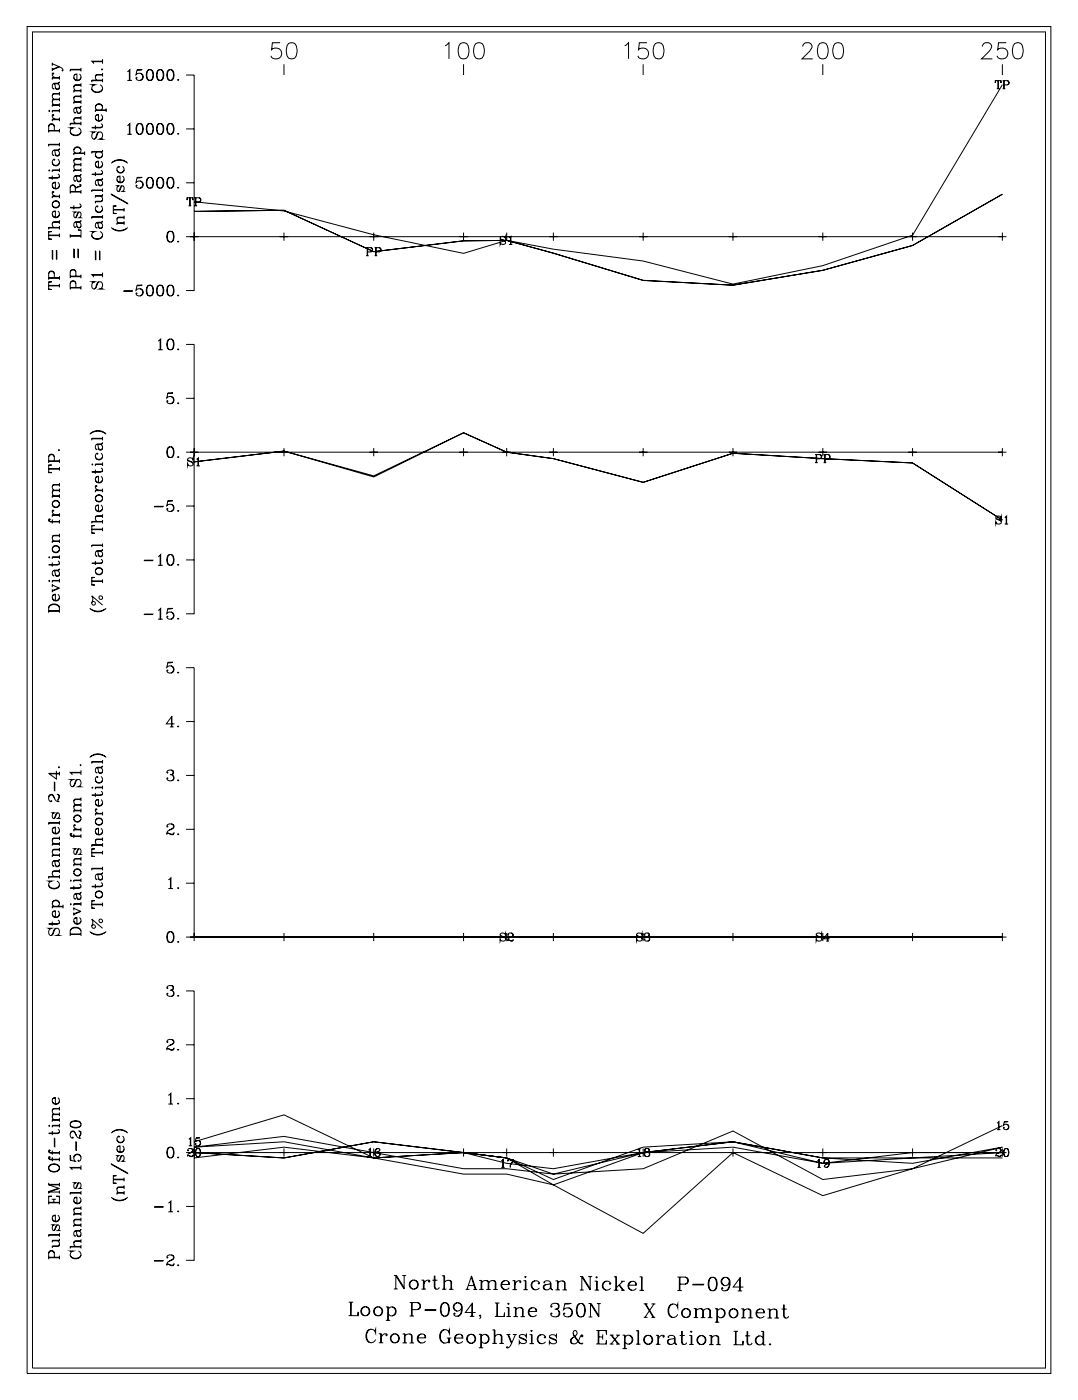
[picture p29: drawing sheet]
<svg xmlns="http://www.w3.org/2000/svg" width="215mm" height="279mm" viewBox="0 0 215 279" stroke-linecap="round" stroke-linejoin="round" font-family="sans-serif">
<g fill="none" stroke="#000" stroke-width=".2">
<path d="M5.4 5.3h204v268.5h-204zM6.5 6.4h201.9v266.3h-201.9zM10.4 12.7l1.4 .6a.84 .84 0 0 1 .8 .7l-.1 .1v-.2M10.4 12.5v.6M10.4 13.5v.6M10.4 15.6h1.4M10.5 14.6l.1 .2 .1-.2-.2-.1a.59 .59 0 0 0 .5 1M10.8 16.7l.3 1 .4 .1a.64 .64 0 0 0 0-1.1M11 17.4a.42 .42 0 0 0 .4 .3 .42 .42 0 0 0 .4-.3M11.6 13.3l-1.2 .5M11.8 19.8h-1.1a.65 .65 0 0 0 0 1.1M11.8 19.9h-1.1l-.3 .3"/>
<path d="M11.8 18.6h-1.1a.66 .66 0 0 0 0 1.2M11.8 18.7h-1.1l-.3 .3M11.8 16.4l-.3 .2h-.7l-.3 .2-.1 .6 .3 .3-.1-.1M11.8 16.3l-.3 .4h-.9M11.8 15.2v.7M11.8 18.3v.7M11.8 19.5v.7M11.8 15.5h-1.4v.4M11.8 13.3l-1.4 .6M14 13.9h2.1M14.7 15.5a.75 .75 0 0 0 .7 .5 .75 .75 0 0 0 .7-.5M14.7 18.1h1.4"/>
<path d="M15.3 14.8l-.5 .2M15.8 14.8a.72 .72 0 0 1 .2 1 .72 .72 0 0 1-1.1 0 .72 .72 0 0 1 .2-1h.2v1.2M16.1 19.1h-1.1a.66 .66 0 0 0 0 1.2M16.1 19.3h-1.1l-.3 .3M16.1 16.9h-1.1a.66 .66 0 0 0 0 1.1M16.1 17h-1.1l-.3 .3M16.1 13.5v.7M16.1 16.6v.7M16.1 17.7v.7M16.1 18.8v.8M16.1 20v.7M16.1 13.8h-2.1v.4"/>
<path d="M16.1 18h-1.4v.4M18.3 17.7a1.22 1.22 0 0 0 2.1 0M18.3 16.1h2.1M18.4 12.3h2M19.9 16.9a.79 .79 0 0 1 .5 .9 .79 .79 0 0 1-.8 .6 .94 .94 0 0 1-1-.2 .94 .94 0 0 1-.2-1l.2-.2-.3-.1h.6l-.3 .1M20.3 13.7l.1 .1-.1 .1zM20.4 14.8h-1.1a.66 .66 0 0 0 0 1.2M20.4 15h-1.1l-.3 .3M20.4 12.2h-2.1l.4 .5M20.4 11.8v.9M20.4 14.5v.8M20.4 15.7v.7"/>
<path d="M20.4 16h-2.1v.4M25.4 14.3l.5-.4v2.1M25.4 16h.9M25.8 14v2M27.3 14l1-.1h-1l-.2 1a.77 .77 0 0 1 1.2-.2 .77 .77 0 0 1 0 1.2 .77 .77 0 0 1-1.2-.3l.1-.2v.2M27.9 14.6a.75 .75 0 0 1 .5 .7 .75 .75 0 0 1-.5 .7M29.8 13.9a.97 .97 0 0 0-.6 1.2l.1 .5a.67 .67 0 0 0 .6 .4 .67 .67 0 0 0 .6-.4 1.82 1.82 0 0 0-.2-1.6 .58 .58 0 0 0-.9 .3 1.26 1.26 0 0 0 .4 1.7M30 13.9a1.36 1.36 0 0 1 0 2.1M31.8 13.9a1.16 1.16 0 0 0-.5 1.7 .66 .66 0 0 0 .6 .4 .66 .66 0 0 0 .6-.4 1.71 1.71 0 0 0-.2-1.6 .58 .58 0 0 0-.9 .3 1.25 1.25 0 0 0 .4 1.7M32 13.9a1.38 1.38 0 0 1 0 2.1M33.9 13.9a.97 .97 0 0 0-.7 1.2l.1 .5a.67 .67 0 0 0 .7 .4 .67 .67 0 0 0 .6-.4 1.82 1.82 0 0 0-.2-1.6 .58 .58 0 0 0-.9 .3 1.26 1.26 0 0 0 .4 1.7M34.1 13.9a1.36 1.36 0 0 1 0 2.1"/>
<path d="M35.5 15.8l.1 .1-.1 .1zM37.1 15h1.6v42.9h-1.6M55.8 8.5h-1.5l-.2 1.4a1.14 1.14 0 0 1 1.8 0 1.14 1.14 0 0 1-.3 1.7 1.14 1.14 0 0 1-1.6-.5M56.6 12.8v2.2M57.5 8.7a1.05 1.05 0 0 1 1.5 .4 2.65 2.65 0 0 1-.3 2.5 1.05 1.05 0 0 1-1.5-.5 2.74 2.74 0 0 1 .3-2.4zM88.7 9.1l.8-.6v3.2M91.8 8.7a1.05 1.05 0 0 1 1.5 .4 2.68 2.68 0 0 1-.3 2.5 1.06 1.06 0 0 1-1.5-.5 2.68 2.68 0 0 1 .3-2.4zM92.4 12.8v2.2M94.8 8.7a1.04 1.04 0 0 1 1.6 .4 2.65 2.65 0 0 1-.3 2.5 1.05 1.05 0 0 1-1.6-.5 2.68 2.68 0 0 1 .3-2.4zM124.5 9.1l.8-.6v3.2M128.2 12.8v2.2M129 8.5h-1.6l-.1 1.4a1.14 1.14 0 0 1 1.7 0 1.14 1.14 0 0 1-.2 1.7 1.14 1.14 0 0 1-1.7-.5"/>
<path d="M130.6 8.7a1.05 1.05 0 0 1 1.6 .4 2.68 2.68 0 0 1-.3 2.5 1.06 1.06 0 0 1-1.6-.5 2.68 2.68 0 0 1 .3-2.4zM160 9.3a.85 .85 0 0 1 .6-.8h.6a.79 .79 0 0 1 .5 1.2l-1.9 2h2.2M163.4 8.7a1.04 1.04 0 0 1 1.5 .4 2.63 2.63 0 0 1-.3 2.5 1.05 1.05 0 0 1-1.5-.5 2.68 2.68 0 0 1 .3-2.4zM164 12.8v2.2M166.4 8.7a1.05 1.05 0 0 1 1.6 .4 2.71 2.71 0 0 1-.3 2.5 1.05 1.05 0 0 1-1.6-.5 2.63 2.63 0 0 1 .3-2.4zM195.8 9.3a.81 .81 0 0 1 .6-.8h.6a.79 .79 0 0 1 .5 1.2l-1.9 2h2.2M198.4 16.1v.4v-.4h1.1v.4l-.1-.4M198.7 17.7h.5M198.9 16.1v1.6M199 16.1v1.6M199.8 16.9l-17.9 30-17.9 6-17.9 3.7-17.9-4.6-17.9-2.3-9.3-1.8-8.6 2.6-17.9-3.7-17.9-4.7-17.9-1.9M199.8 12.8v2.2"/>
<path d="M199.8 16.1h.9a.43 .43 0 0 1 .4 .4 .43 .43 0 0 1-.4 .4h-.6M199.8 17.7h.6M200 16.1v1.6M200.1 16.1v1.6M200.5 8.5h-1.5l-.2 1.4a1.14 1.14 0 0 1 1.8 0 1.14 1.14 0 0 1-.2 1.7 1.14 1.14 0 0 1-1.7-.5M200.7 16.1l.3 .3v.4l-.3 .1M202.2 8.7a1.04 1.04 0 0 1 1.6 .4 2.65 2.65 0 0 1-.3 2.5 1.05 1.05 0 0 1-1.6-.5 2.7 2.7 0 0 1 .3-2.4zM9.7 34h.2l-.1 .1zM9.7 25.2a.58 .58 0 0 1 .6-.4 .58 .58 0 0 1 .5 .4M9.7 22.1l.1-.1 .1 .1zM9.7 28.9h2.1M9.7 26.1h2.1"/>
<path d="M9.7 26h2.1M10.4 37a.75 .75 0 0 0 .7 .6 .75 .75 0 0 0 .7-.6M10.4 32.4a.75 .75 0 0 0 .7 .6 .75 .75 0 0 0 .7-.6M10.4 39.2h1.4M10.4 35v.8M10.4 34h1.4M10.4 23.9h1.4M10.4 22.1h1.4M10.4 21h1.4M10.5 38.3l.1 .1 .1-.1-.2-.1a.59 .59 0 0 0 .5 .9M10.5 22.9h.2l-.2-.1a.59 .59 0 0 0 .5 1M10.8 30l.3 1 .4 .1a.65 .65 0 0 0 0-1.1"/>
<path d="M10.8 26v-.8a.56 .56 0 0 0-.5-.5 .56 .56 0 0 0-.6 .5v1.2M11 36.4l-.5 .1M11 30.7a.42 .42 0 0 0 .4 .3 .42 .42 0 0 0 .4-.3M11.5 36.3a.72 .72 0 0 1 .2 1.1 .72 .72 0 0 1-1.1 0 .72 .72 0 0 1 .2-1.1h.2v1.3M11.5 34.7a.43 .43 0 0 1 .2 .7l-2 .1M11.5 31.7a.72 .72 0 0 1 .2 1.1 .72 .72 0 0 1-1.1 0 .72 .72 0 0 1 .2-1.1v.2l-.1-.1M11.8 35.2l-.4 .2h-1.7M11.8 29.7l-.3 .2-.9 .1a.7 .7 0 0 0-.1 .9l.2 .1-.1-.1M11.8 29.6l-.3 .4h-.9M11.8 20.6v.7M11.8 21.7v.7M11.8 23.4v.8"/>
<path d="M11.8 25.7v.7M11.8 28.5v.7M11.8 33.6v.7M11.8 38.8v.7M11.8 28.8h-2.1v.4M11.8 39.1h-1.4v.4M11.8 20.9h-1.4v.4M11.8 22h-1.4v.4M11.8 23.8h-1.4v.4M11.8 33.9h-1.4v.4M14 37.4l.1-.2a.51 .51 0 0 1 .5-.2 .51 .51 0 0 1 .4 .4M14 26.3a1.22 1.22 0 0 0 2.1 0"/>
<path d="M14 38.3h2.1M14 38.2h2.1M14 24.7h2.1M14.7 29.9a.75 .75 0 0 1 .7-.5 .75 .75 0 0 1 .7 .5M14.7 34h1.4M14.7 30.6h2.2M14.7 20.4h1.4M15 38.2l-.1-1.2a.49 .49 0 0 0-.8 0l-.1 1.6M15 30.5a.69 .69 0 0 1-.1-1 .69 .69 0 0 1 1 0 .69 .69 0 0 1-.1 1M15.1 35.1l.3 1 .4 .1a.65 .65 0 0 0 0-1.1M15.1 21.5l.3 1 .4 .1a.64 .64 0 0 0 0-1.1M15.3 35.8a.42 .42 0 0 0 .4 .3 .42 .42 0 0 0 .4-.3"/>
<path d="M15.3 22.2a.42 .42 0 0 0 .4 .3 .42 .42 0 0 0 .4-.3M15.6 25.5a.79 .79 0 0 1 .5 .9 .79 .79 0 0 1-.8 .6 .94 .94 0 0 1-1-.2 .94 .94 0 0 1-.2-1l.2-.2-.3-.1h.6l-.3 .1M15.8 36.7l.3 .1-.1 .4-.9 .3M15.9 36.7l.1 .2-.8 .5-.2 .3M16.1 34.8l-.3 .2h-.7l-.3 .2-.1 .6 .3 .3-.1-.1M16.1 34.7l-.1 .3-.2 .1h-.9M16.1 32.8h-1.1a.66 .66 0 0 0 0 1.1M16.1 32.9h-1.1l-.3 .3M16.1 31.6h-1.1a.66 .66 0 0 0 0 1.2M16.1 31.7h-1.1l-.3 .3M16.1 23.4h-1.1a.66 .66 0 0 0 0 1.2M16.1 23.5h-1.1l-.3 .4"/>
<path d="M16.1 21.2l-.3 .2h-.7l-.3 .2-.1 .6 .3 .3-.1-.1M16.1 21.1l-.3 .4h-.9M16.1 33.9h-1.4v.4M16.1 23.1v.8M16.1 24.3v.7M16.1 31.3v.7M16.1 32.4v.8M16.1 33.6v.7M16.1 37.9v.7M16.1 24.6h-2.1v.4M16.1 20.3h-1.4v.4M16.9 30.5h-2.2v.4"/>
<path d="M16.9 30.2v.7M18.3 38h2.1M19 32.9a.75 .75 0 0 0 .7 .5 .75 .75 0 0 0 .7-.5M19 30.9a.75 .75 0 0 0 .7 .5 .75 .75 0 0 0 .7-.5M19 23.5a.75 .75 0 0 0 .7 .6 .75 .75 0 0 0 .7-.6M19 21.3a.75 .75 0 0 1 .7-.5 .75 .75 0 0 1 .7 .5M19 22h2.2M19 25v.8M19 34.3v.8M19.3 30.3a.68 .68 0 0 0-.1 1 .68 .68 0 0 0 1 0 .68 .68 0 0 0-.1-1M19.3 21.9a.69 .69 0 0 1-.1-1 .69 .69 0 0 1 1 0 .69 .69 0 0 1-.1 1M19.4 35.9l.3 1 .4 .1a.64 .64 0 0 0 0-1.1"/>
<path d="M19.6 36.6a.42 .42 0 0 0 .4 .4 .42 .42 0 0 0 .4-.4M19.6 32.2l-.5 .1M19.6 22.9l-.5 .1M19.7 26.3l-.6 1.2-.3 .2a.73 .73 0 0 1-.5-.7 .73 .73 0 0 1 .6-.7h-.6l.3 .1M20.1 39.1a.65 .65 0 0 1 0 1.1h-1.1M20.1 34a.43 .43 0 0 1 .2 .7l-2 .1M20.1 32.1a.72 .72 0 0 1 .2 1.1 .72 .72 0 0 1-1.1 0 .72 .72 0 0 1 .2-1.1h.2v1.3M20.1 27.6l.3 .1h-.6a.8 .8 0 0 0 .6-.6 .8 .8 0 0 0-.3-.8h-.4l-.3 .2-.6 1.2M20.1 24.7a.42 .42 0 0 1 .2 .7l-2 .1M20.1 22.8a.72 .72 0 0 1 .2 1.1 .72 .72 0 0 1-1.1 0 .72 .72 0 0 1 .2-1.1h.2v1.3M20.4 39.8l-.3 .3h-1.1v.4M20.4 35.6l-.3 .2h-.7l-.3 .2-.1 .6 .3 .3-.1-.1"/>
<path d="M20.4 35.5l-.1 .3-.2 .1h-.9M20.4 34.5l-.4 .2h-1.7M20.4 25.2l-.4 .2h-1.7M20.4 38.7v.4h-1.4M20.4 29.9v.4h-2.1M20.4 37.6v.7M20.4 30.2h-2.1v.4M20.4 37.9h-2.1v.4M20.4 39h-1.4v.4M21.2 21.9h-2.2v.4M21.2 21.6v.7M22.2 38.7l3.3 1.9z"/>
<path d="M22.2 32.5a2.2 2.2 0 0 1 3.3 0M22.4 32.3l.4-.2a2.64 2.64 0 0 1 2.4 .2M23.3 35.8a.75 .75 0 0 0 .7 .5 .75 .75 0 0 0 .7-.5M23.3 33.9a.75 .75 0 0 0 .7 .5 .75 .75 0 0 0 .7-.5M23.9 35.2l-.5 .1M24.3 37l-.6 1.2h-.2l-.2-.3 .1-.7 .3-.2h-.4l.2 .2M24.4 35.1a.72 .72 0 0 1 .2 1.1 .72 .72 0 0 1-1.1 0 .72 .72 0 0 1 .2-1.1h.2v1.2M24.4 33.2a.72 .72 0 0 1 .2 1 .72 .72 0 0 1-1.1 0 .72 .72 0 0 1 .2-1l.1 .1h-.2M24.5 38.1l.2 .1h-.4l.4-.4v-.4l-.2-.4h-.3l-.6 1.2M25.4 25l.5-.4v2.2M25.4 26.8h.9M25.8 24.7v2.1"/>
<path d="M27.3 35.5l1-.1h-1l-.2 1a.77 .77 0 0 1 1.2-.3 .77 .77 0 0 1 0 1.2 .77 .77 0 0 1-1.2-.2l.1-.2v.2M27.7 24.6a1.16 1.16 0 0 0-.5 1.8 .66 .66 0 0 0 .6 .4 .66 .66 0 0 0 .6-.4 1.71 1.71 0 0 0-.2-1.7 .58 .58 0 0 0-.9 .3 1.25 1.25 0 0 0 .4 1.8M27.9 36.1a.75 .75 0 0 1 .5 .7 .75 .75 0 0 1-.5 .7M27.9 24.6a1.38 1.38 0 0 1 0 2.2M29.8 35.4a.97 .97 0 0 0-.6 1.2l.1 .5a.67 .67 0 0 0 .6 .4 .67 .67 0 0 0 .6-.4 1.82 1.82 0 0 0-.2-1.6 .58 .58 0 0 0-.9 .3 1.26 1.26 0 0 0 .4 1.7M29.8 24.6a.97 .97 0 0 0-.6 1.2l.1 .6a.67 .67 0 0 0 .6 .4 .67 .67 0 0 0 .6-.4 1.82 1.82 0 0 0-.2-1.7 .58 .58 0 0 0-.9 .3 1.26 1.26 0 0 0 .4 1.8M30 35.4a1.36 1.36 0 0 1 0 2.1M30 24.6a1.36 1.36 0 0 1 0 2.2M31.8 35.4a1.16 1.16 0 0 0-.5 1.7 .66 .66 0 0 0 .6 .4 .66 .66 0 0 0 .6-.4 1.71 1.71 0 0 0-.2-1.6 .58 .58 0 0 0-.9 .3 1.25 1.25 0 0 0 .4 1.7M31.8 24.6a1.16 1.16 0 0 0-.5 1.8 .66 .66 0 0 0 .6 .4 .66 .66 0 0 0 .6-.4 1.71 1.71 0 0 0-.2-1.7 .58 .58 0 0 0-.9 .3 1.25 1.25 0 0 0 .4 1.8M32 35.4a1.38 1.38 0 0 1 0 2.1M32 24.6a1.38 1.38 0 0 1 0 2.2"/>
<path d="M33.9 35.4a.97 .97 0 0 0-.7 1.2l.1 .5a.67 .67 0 0 0 .7 .4 .67 .67 0 0 0 .6-.4 1.82 1.82 0 0 0-.2-1.6 .58 .58 0 0 0-.9 .3 1.26 1.26 0 0 0 .4 1.7M33.9 24.6a.97 .97 0 0 0-.7 1.2l.1 .6a.67 .67 0 0 0 .7 .4 .67 .67 0 0 0 .6-.4 1.82 1.82 0 0 0-.2-1.7 .58 .58 0 0 0-.9 .3 1.26 1.26 0 0 0 .4 1.8M34.1 35.4a1.36 1.36 0 0 1 0 2.1M34.1 24.6a1.36 1.36 0 0 1 0 2.2M35.5 37.3l.1 .1-.1 .1zM35.5 26.6l.1 .1-.1 .1zM37.1 36.4h1.6M37.1 25.7h1.6M37.4 39.4l-.1 .5v-.5h1.1v.5v-.5M37.8 39.4v1.6M37.9 39.4v1.6M38.7 39.4h.9a.42 .42 0 0 1 .5 .4 .42 .42 0 0 1-.5 .5h-.6"/>
<path d="M39 39.4v1.6M39.6 39.4l.4 .3-.1 .4-.3 .2M199.8 38.7l-17.9 10.2-17.9 5-17.9 2.9-17.9-.9-17.9-5.4-9.3-2.6-8.6 .1-17.9 2.2-17.9-8.3-17.9 .2M9.7 56.3l.6-.1h-.6v1.5h.6l-.6-.1M9.7 54.5a.58 .58 0 0 1 .6-.4 .58 .58 0 0 1 .5 .4M9.7 46.2h.6h-.6v1.5h.6l-.6-.1M9.7 57h2.1M9.7 56.9h2.1M9.7 55.5h2.1M9.7 55.4h2.1M9.7 47h2.1M9.7 46.9h2.1"/>
<path d="M9.7 45.4h2.1M10.4 49.9l.1 1.8zM10.4 42.8a.75 .75 0 0 0 .7 .5 .75 .75 0 0 0 .7-.5M10.4 40.8a.72 .72 0 0 0 1.1 .5 .72 .72 0 0 0 0-1.2 .72 .72 0 0 0-1.1 .5 .73 .73 0 0 0 .6 .7 .73 .73 0 0 0 .8-.5M10.4 40.6a.75 .75 0 0 1 .7-.5 .75 .75 0 0 1 .7 .5M10.8 55.4v-.9a.56 .56 0 0 0-.5-.5 .56 .56 0 0 0-.6 .5v1.3M11 42.2l-.5 .1M11.2 49.9l.1 1.8zM11.5 42.1a.72 .72 0 0 1 .2 1 .72 .72 0 0 1-1.1 0 .72 .72 0 0 1 .2-1h.2v1.2M11.8 44.2h-1.1a.66 .66 0 0 0 0 1.1M11.8 44.3h-1.1l-.3 .3M11.8 43.9v.7"/>
<path d="M11.8 45v.7M11.8 46.6v.7M11.8 55v.8M11.8 56.6v.7M11.8 45.3h-2.1v.4M14 56.5a.59 .59 0 0 1 .6-.4 .59 .59 0 0 1 .5 .4M14 54.2a.59 .59 0 0 1 .6-.4 .59 .59 0 0 1 .5 .4M14 47h2.1M14 57.4h2.1M14 57.3h2.1M14 55.1h2.1M14 55h2.1"/>
<path d="M14 47.1h2.1M14 46.7v.7M14.7 49.6l.1 1.8zM14.7 40.9v.9M15.1 57.3v-.8a.57 .57 0 0 0-.5-.6 .57 .57 0 0 0-.6 .6v1.2M15.1 55v-.8a.57 .57 0 0 0-.5-.5 .57 .57 0 0 0-.6 .5v1.3M15.1 44.3l.3 1 .4 .1a.65 .65 0 0 0 0-1.1M15.3 45a.42 .42 0 0 0 .4 .3 .42 .42 0 0 0 .4-.3M15.5 49.6l.1 1.8zM15.7 42.3l-.6 1.1h-.2l-.2-.3 .1-.6 .3-.2h-.4l.2 .1M15.8 40.6a.43 .43 0 0 1 .2 .7l-2 .1M15.9 43.3l.2 .1h-.4l.4-.4v-.4l-.2-.3h-.3l-.6 1.1"/>
<path d="M16.1 45.9l-.6-.1h.6v1.6M16.1 44l-.3 .2h-.7l-.3 .2-.1 .6 .3 .3-.1-.1M16.1 43.9l-.1 .3-.2 .1h-.9M16.1 41.1l-.4 .2h-1.7M16.1 54.7v.8M16.1 57v.7M18.3 47a1.22 1.22 0 0 0 2.1 0M18.3 43.3h2.1M18.4 54.8h2M19 50l.1 1.8zM19 41.8a.75 .75 0 0 0 .7 .5 .75 .75 0 0 0 .7-.5M19.4 44.4l.3 1 .4 .1a.64 .64 0 0 0 0-1.1"/>
<path d="M19.6 45.1a.42 .42 0 0 0 .4 .3 .42 .42 0 0 0 .4-.3M19.7 56.2l-.6 1.2-.3 .2a.73 .73 0 0 1-.5-.8 .73 .73 0 0 1 .6-.6h-.6l.3 .1M19.8 50l.1 1.8zM19.9 46.2a.79 .79 0 0 1 .5 .9 .79 .79 0 0 1-.8 .6 .94 .94 0 0 1-1-.2 .94 .94 0 0 1-.2-1l.2-.3h-.3h.6h-.3M20.1 57.5l.3 .1h-.6a.8 .8 0 0 0 .6-.6 .8 .8 0 0 0-.3-.8h-.4l-.3 .2-.6 1.2M20.1 41a.71 .71 0 0 1 .2 1.1 .71 .71 0 0 1-1.1 0 .71 .71 0 0 1 .2-1.1v.2l-.1-.1M20.4 54.7h-2.1l.4 .5M20.4 44.1l-.3 .2h-.7l-.3 .2-.1 .6 .3 .3-.1-.1M20.4 44l-.3 .4h-.9M20.4 42.9v.7M20.4 54.3v.9M20.4 43.2h-2.1v.4"/>
<path d="M22.2 45.3a2.22 2.22 0 0 0 3.3 0M22.4 45.5l.4 .2a2.64 2.64 0 0 0 2.4-.2M22.6 41.1l.6-.1h-.6v1.6h.6l-.6-.1M22.6 41.9h2.1M22.6 41.8h2.1M23.3 44.5h1.4M24.7 58l1.7 .1zM24.7 43.3h-1.1a.65 .65 0 0 0 0 1.1M24.7 43.4h-1.1l-.3 .3M24.7 44.4h-1.4v.4M24.7 41.4v.8M24.7 43v.7"/>
<path d="M24.7 44.1v.7M27.3 56.9l1-.1h-1l-.2 1.1a.77 .77 0 0 1 1.2-.3 .77 .77 0 0 1 0 1.2 .77 .77 0 0 1-1.2-.2l.1-.2v.2M27.9 57.6a.75 .75 0 0 1 .5 .7 .75 .75 0 0 1-.5 .7M29.8 56.8a.97 .97 0 0 0-.6 1.3l.1 .5a.67 .67 0 0 0 .6 .4 .67 .67 0 0 0 .6-.4 1.82 1.82 0 0 0-.2-1.7 .58 .58 0 0 0-.9 .3 1.26 1.26 0 0 0 .4 1.8M30 56.8a1.36 1.36 0 0 1 0 2.2M31.8 56.8a1.16 1.16 0 0 0-.5 1.8 .66 .66 0 0 0 .6 .4 .66 .66 0 0 0 .6-.4 1.71 1.71 0 0 0-.2-1.7 .58 .58 0 0 0-.9 .3 1.25 1.25 0 0 0 .4 1.8M32 56.8a1.38 1.38 0 0 1 0 2.2M33.9 56.8a.97 .97 0 0 0-.7 1.3l.1 .5a.67 .67 0 0 0 .7 .4 .67 .67 0 0 0 .6-.4 1.82 1.82 0 0 0-.2-1.7 .58 .58 0 0 0-.9 .3 1.26 1.26 0 0 0 .4 1.8M33.9 46.1a.97 .97 0 0 0-.7 1.2l.1 .5a.67 .67 0 0 0 .7 .5 .67 .67 0 0 0 .6-.5 1.82 1.82 0 0 0-.2-1.6 .58 .58 0 0 0-.9 .3 1.26 1.26 0 0 0 .4 1.7M34.1 56.8a1.36 1.36 0 0 1 0 2.2M34.1 46.1a1.36 1.36 0 0 1 0 2.1M35.5 58.8l.1 .1-.1 .1z"/>
<path d="M35.5 48l.1 .1-.1 .1zM37.1 47.2h2.4M37.6 41h.5M38.7 47.2h161.1M38.7 46.4v1.6M38.7 41h.6M55.8 47.2h1.6M56.6 46.4v1.6M73 49.4h.9l.4 .3a.42 .42 0 0 1-.4 .5h-.6M73 51h.5M73.2 49.4v1.6M73.3 49.4v1.6"/>
<path d="M73.7 47.2h1.6M73.9 49.4l.3 .3-.1 .3-.2 .2M74.5 46.4v1.6M74.6 49.4h1l.3 .3-.1 .4-.9 .1M74.6 51h.6M74.9 49.4v1.6M75.6 49.4l.3 .3-.1 .3-.2 .2M91.6 47.2h1.6M92.4 46.4v1.6M99.7 47.5l.9 .5a.52 .52 0 0 1-.2 .8 .52 .52 0 0 1-.7-.5v.4l.1-.2M100.2 47.2h1.6M100.7 47.3l.1-.2v.5a.55 .55 0 0 0-.6-.5 .55 .55 0 0 0-.5 .4l.1 .2 1 .5"/>
<path d="M101 46.4v1.6M101.4 47.4l.4-.3v1.6M101.4 48.7h.7M101.7 47.2v1.5M109.5 47.2h1.6M110.3 46.4v1.6M127.4 47.2h1.6M128.2 46.4v1.6M145.3 47.2h1.6M146.1 46.4v1.6M163.2 47.2h1.6M164 46.4v1.6"/>
<path d="M181.1 47.2h1.6M181.9 46.4v1.6M199 47.2h1.6M199.8 46.4v1.6M31.5 68l.5-.4v2.1M31.5 69.7h.9M31.9 67.7v2M33.5 78.4l1-.1h-1l-.3 1a.77 .77 0 0 1 1.2-.2 .77 .77 0 0 1 0 1.2 .77 .77 0 0 1-1.2-.2l.1-.2h.2l-.2 .2M33.9 67.6a.97 .97 0 0 0-.7 1.2l.1 .5a.67 .67 0 0 0 .7 .4 .67 .67 0 0 0 .6-.4 1.82 1.82 0 0 0-.2-1.6 .58 .58 0 0 0-.9 .3 1.26 1.26 0 0 0 .4 1.7M34.1 79a.75 .75 0 0 1 .5 .7 .75 .75 0 0 1-.5 .8M34.1 67.6a1.36 1.36 0 0 1 0 2.1M35.5 69.5l.1 .1-.1 .1z"/>
<path d="M37.1 68.7h1.6v53.6h-1.6M37.1 79.4h1.6M9.7 92.8l.6-.1h-.6v1.5h.6l-.6-.1M9.7 91.1a.58 .58 0 0 1 .6-.5 .58 .58 0 0 1 .5 .5M9.7 93.5h2.1M9.7 93.4h2.1M9.7 92h2.1M9.7 91.9h2.1M10.4 98.9h1.4M10.8 91.9v-.8a.56 .56 0 0 0-.5-.6 .56 .56 0 0 0-.6 .6v1.2M11.7 89.6l.1 .1-.1 .1zM11.8 97.7h-1.1a.66 .66 0 0 0 0 1.1"/>
<path d="M11.8 97.8h-1.1l-.3 .3M11.8 96.6h-1.1a.66 .66 0 0 0 0 1.1M11.8 96.7h-1.1l-.3 .3M11.8 91.6v.7M11.8 93.1v.7M11.8 96.3v.7M11.8 97.4v.7M11.8 98.5v.7M11.8 98.8h-1.4v.4M17.9 86.6a2.2 2.2 0 0 1 3.3 0M18.1 86.3l.4-.2a2.67 2.67 0 0 1 2.5 .2M18.3 87.5h2.1"/>
<path d="M18.4 92.5v.2l-.1-.1zM19 99.4a.72 .72 0 0 0 1.1 .5 .72 .72 0 0 0 0-1.2 .72 .72 0 0 0-1.1 .5 .73 .73 0 0 0 .6 .7 .73 .73 0 0 0 .8-.5M19 99.2a.75 .75 0 0 1 .7-.5 .75 .75 0 0 1 .7 .5M19 95.6a.75 .75 0 0 0 .7 .6 .75 .75 0 0 0 .7-.6M19 91.1a.76 .76 0 0 0 .7 .5 .76 .76 0 0 0 .7-.5M19 93.6v.8M19 97.8h1.4M19 92.6h1.4M19.1 96.9h.2l-.2-.1a.59 .59 0 0 0 .5 .9M19.4 88.6l.3 1 .4 .1a.64 .64 0 0 0 0-1.1M19.6 95l-.5 .1M19.6 89.3a.42 .42 0 0 0 .4 .3 .42 .42 0 0 0 .4-.3"/>
<path d="M20.1 94.9a.72 .72 0 0 1 .2 1.1 .72 .72 0 0 1-1.1 0 .72 .72 0 0 1 .2-1.1h.2v1.3M20.1 93.3a.43 .43 0 0 1 .2 .7l-2 .1M20.1 90.3a.72 .72 0 0 1 .2 1.1 .72 .72 0 0 1-1.1 0 .72 .72 0 0 1 .2-1.1l.1 .1h-.2M20.4 93.8l-.4 .2h-1.7M20.4 88.3l-.3 .2-.9 .1a.7 .7 0 0 0-.1 .9l.2 .1-.1-.1M20.4 88.2l-.1 .3-.2 .1h-.9M20.4 87.1v.7M20.4 92.2v.7M20.4 97.4v.7M20.4 87.4h-2.1v.4M20.4 92.5h-1.4v.4M20.4 97.7h-1.4v.4"/>
<path d="M33.5 99.9l1-.1h-1l-.3 1a.77 .77 0 0 1 1.2-.2 .77 .77 0 0 1 0 1.2 .77 .77 0 0 1-1.2-.3l.1-.2 .2 .1-.2 .1M33.9 89.1a.97 .97 0 0 0-.7 1.2l.1 .5a.67 .67 0 0 0 .7 .4 .67 .67 0 0 0 .6-.4 1.82 1.82 0 0 0-.2-1.6 .58 .58 0 0 0-.9 .3 1.26 1.26 0 0 0 .4 1.7M34.1 89.1a1.36 1.36 0 0 1 0 2.1M35.5 91l.1 .1-.1 .1zM35.5 80.3l.1 .1-.1 .1zM37.1 90.1h2.4M37.4 91.6l.9 .5a.52 .52 0 0 1-.2 .8 .52 .52 0 0 1-.7-.5v.5l.1-.3M38.4 91.5l.1-.2v.4a.55 .55 0 0 0-.5-.5 .55 .55 0 0 0-.6 .4l.1 .3 1 .4M38.7 92.1l17.9-2.2 17.9 5 17.9-8.6 8.6 3.8 9.3 1.3 17.9 4.7 17.9-5.8 17.9 1.1 17.9 .9 17.9 11.4M38.7 90.1h161.1M38.7 89.3v1.6M39.2 91.6l.3-.3v1.6"/>
<path d="M39.2 92.9h.6M39.5 91.3v1.6M55.8 90.1h1.6M56.6 89.3v1.6M73.7 90.1h1.6M74.5 89.3v1.6M91.6 90.1h1.6M92.4 89.3v1.6M100.2 90.1h1.6M101 89.3v1.6M109.5 90.1h1.6M110.3 89.3v1.6"/>
<path d="M127.4 90.1h1.6M128.2 89.3v1.6M145.3 90.1h1.6M146.1 89.3v1.6M162.4 90.6h1a.42 .42 0 0 1 .4 .4 .42 .42 0 0 1-.4 .5h-.7M162.4 92.2h.6M162.7 90.6v1.6M163.2 90.1h1.6M163.4 90.6l.3 .3-.1 .4-.2 .2M164 89.3v1.6M164.1 90.6h1a.42 .42 0 0 1 .3 .4 .42 .42 0 0 1-.3 .5h-.7M164.1 92.2h.6"/>
<path d="M164.4 90.6v1.6M165.1 90.6l.3 .3-.1 .4-.2 .2M181.1 90.1h1.6M181.9 89.3v1.6M199 90.1h1.6M199.8 89.3v1.6M9.7 115.8h.2l-.1 .1zM9.7 111.1h.2l-.1 .1zM9.7 103.7l.3 .2h1.8M9.8 103.5h.2l-.1-.1-.2 .1 .1 .4 .2 .1h1.8M10.4 119.2a.75 .75 0 0 0 .7 .5 .75 .75 0 0 0 .7-.5M10.4 109.6a.72 .72 0 0 0 1.1 .5 .72 .72 0 0 0 0-1.3 .72 .72 0 0 0-1.1 .5 .73 .73 0 0 0 .6 .8 .73 .73 0 0 0 .8-.5"/>
<path d="M10.4 109.3a.75 .75 0 0 1 .7-.5 .75 .75 0 0 1 .7 .5M10.4 100.6a.72 .72 0 0 0 1.1 .5 .72 .72 0 0 0 0-1.3 .72 .72 0 0 0-1.1 .6 .73 .73 0 0 0 .6 .7 .73 .73 0 0 0 .8-.5M10.4 100.4a.75 .75 0 0 1 .7-.6 .75 .75 0 0 1 .7 .6M10.4 103.5v.8M10.4 112.1v.8M10.4 116.4v.6M10.4 117.4v.6M10.4 116.6l1.4 .6-1.4 .6M10.4 115.8h1.4M10.4 111.1h1.4M10.4 107.9h1.4M10.4 102.7h1.4"/>
<path d="M10.5 101.8h.2l-.2-.1a.59 .59 0 0 0 .5 .9M10.8 113.7l.3 1.1 .4 .1a.65 .65 0 0 0 0-1.2M11 118.6l-.5 .1M11 114.5a.42 .42 0 0 0 .4 .3 .42 .42 0 0 0 .4-.3M11.5 118.5a.72 .72 0 0 1 .2 1 .72 .72 0 0 1-1.1 0 .72 .72 0 0 1 .2-1h.2v1.2M11.5 111.8a.44 .44 0 0 1 .2 .7l-2 .1M11.6 117.2l-1.2 .5M11.8 113.4l-.3 .2-.9 .1a.7 .7 0 0 0-.1 1l.2 .1-.1-.1M11.8 113.3l-.3 .4h-.9M11.8 112.3l-.4 .2h-1.7M11.8 106.7h-1.1a.66 .66 0 0 0 0 1.1M11.8 106.8h-1.1l-.3 .3"/>
<path d="M11.8 102.3v.7M11.8 103.6v.7M11.8 106.4v.7M11.8 107.5v.7M11.8 110.7v.7M11.8 115.4v.7M11.8 102.6h-1.4v.4M11.8 107.8h-1.4v.4M11.8 111h-1.4v.4M11.8 115.7h-1.4v.4M18.3 115.2l.6-.1h-.6v1.5h.6l-.6-.1M18.3 104.8h.6h-.6v1.5h.6l-.6-.1"/>
<path d="M18.3 115.8h2.1M18.3 115.9h2.1M18.3 108.7h2.1M18.3 105.6h2.1M18.3 105.5h2.1M18.3 104h2.1M19 114a.72 .72 0 0 0 1.1 .5 .72 .72 0 0 0 0-1.3 .72 .72 0 0 0-1.1 .5 .73 .73 0 0 0 .6 .8 .73 .73 0 0 0 .8-.5M19 113.7a.75 .75 0 0 1 .7-.5 .75 .75 0 0 1 .7 .5M19 101.4a.75 .75 0 0 0 .7 .5 .75 .75 0 0 0 .7-.5M19 111.8v.8M19.4 109.9l.3 1 .4 .1a.64 .64 0 0 0 0-1.1M19.6 110.6a.42 .42 0 0 0 .4 .3 .42 .42 0 0 0 .4-.3"/>
<path d="M19.6 100.8l-.5 .1M20.1 111.5a.43 .43 0 0 1 .2 .7l-2 .1M20.1 100.7a.72 .72 0 0 1 .2 1 .72 .72 0 0 1-1.1 0 .72 .72 0 0 1 .2-1h.2v1.2M20.4 112l-.4 .2h-1.7M20.4 109.6l-.3 .2-.9 .1a.69 .69 0 0 0-.1 .9l.2 .1-.1-.1M20.4 109.5l-.1 .3-.2 .1h-.9M20.4 102.8h-1.1a.66 .66 0 0 0 0 1.1M20.4 102.9h-1.1l-.3 .3M20.4 102.5v.7M20.4 103.6v.7M20.4 105.2v.7M20.4 108.3v.7"/>
<path d="M20.4 115.5v.7M20.4 103.9h-2.1v.4M20.4 108.6h-2.1v.4M28.8 111.7l1.7 .1zM30.8 100.9l1.7 .1zM31.5 110.9l.5-.4v2.2M31.5 112.7h.9M31.9 110.6v2.1M33.9 110.5a.97 .97 0 0 0-.7 1.3l.1 .5a.67 .67 0 0 0 .7 .4 .67 .67 0 0 0 .6-.4 1.82 1.82 0 0 0-.2-1.7 .58 .58 0 0 0-.9 .3 1.26 1.26 0 0 0 .4 1.8M34.1 110.5a1.36 1.36 0 0 1 0 2.2M34.1 100.5a.75 .75 0 0 1 .5 .7 .75 .75 0 0 1-.5 .7M35.5 112.5l.1 .1-.1 .1z"/>
<path d="M35.5 101.7l.1 .1-.1 .1zM37.1 111.6h1.6M37.1 100.9h1.6M198.5 103.2l.9 .5a.52 .52 0 0 1-.2 .8 .52 .52 0 0 1-.7-.5v.5v-.3M199.5 103.1v-.2v.4a.55 .55 0 0 0-.5-.5 .55 .55 0 0 0-.5 .4l.1 .3 .9 .4M200.2 103.2l.4-.3v1.6M200.2 104.5h.7M200.5 102.9v1.6M9.7 122.1v-1a1.14 1.14 0 0 1 1.1-.7 1.14 1.14 0 0 1 1 .7v1M9.7 121.1a1.22 1.22 0 0 1 2.1 0M9.7 121.8h2.1M9.7 121.7h2.1"/>
<path d="M17.9 121.2a2.2 2.2 0 0 0 3.3 0M18.1 121.4l.4 .2a2.67 2.67 0 0 0 2.5-.2M18.3 120.1l.2-.2a.42 .42 0 0 1 .5 .5l-.2 .2a.43 .43 0 0 1-.5-.2 .43 .43 0 0 1 .1-.5 1.08 1.08 0 0 0-.1-1.1l2.1 1.8M28.8 122.4l1.7 .1zM31.5 121.7l.5-.4v2.1M31.5 123.4h.9M31.9 121.4v2M33.5 121.4l1-.1h-1l-.3 1a.77 .77 0 0 1 1.2-.2 .77 .77 0 0 1 0 1.1 .77 .77 0 0 1-1.2-.2l.1-.2 .2 .1-.2 .1M33.5 132.1l1-.1h-1l-.3 1a.77 .77 0 0 1 1.2-.2 .77 .77 0 0 1 0 1.2 .77 .77 0 0 1-1.2-.3l.1-.2 .2 .1-.2 .1M34.1 122a.75 .75 0 0 1 .5 .7 .75 .75 0 0 1-.5 .7M34.1 132.7a.75 .75 0 0 1 .5 .7 .75 .75 0 0 1-.5 .8M35.5 123.2l.1 .1-.1 .1z"/>
<path d="M35.5 133.9l.1 .1-.1 .2zM37.1 133.1h1.6v53.7h-1.6M9.7 158.9l.1-.3a.49 .49 0 0 1 .7-.1l.4 .8M9.9 154.2h1.9M10.1 159.7l.1-.1v.2a.74 .74 0 0 1-.5-.8 .74 .74 0 0 1 .6-.7l.4 .4a1.06 1.06 0 0 0 1.1 1.1M10.8 155.9l.1 1.7zM11.2 153.6v1.7l-1.5-1.2h2.1M11.3 158.3l.5 .2v.5l-.3 .5M11.5 158.3l.2 .3-.2 .9 .1 .3M11.7 152.8l.1 .1-.1 .1zM11.8 153.8v.8M14.1 154h2"/>
<path d="M15.4 155.4l-.6 1.2-.3 .2a.74 .74 0 0 1-.5-.7 .74 .74 0 0 1 .6-.7h-.6l.3 .1M15.8 156.7l.3 .1h-.6a.81 .81 0 0 0 .6-.6 .81 .81 0 0 0-.3-.8h-.4l-.3 .2-.6 1.2M16 152.4l.1 .1-.1 .1zM16.1 159.3h-1.1a.66 .66 0 0 0 0 1.1M16.1 159.4h-1.1l-.3 .3M16.1 153.9h-2.1l.4 .5M16.1 153.5v.9M16.1 159v.7M17.9 151a2.2 2.2 0 0 1 3.3 0M18.1 150.8l.4-.2a2.64 2.64 0 0 1 2.5 .2M18.3 151.9h2.1M18.4 156.9v.2l-.1-.1z"/>
<path d="M19 155.5a.75 .75 0 0 0 .7 .5 .75 .75 0 0 0 .7-.5M19 158v.9M19 157h1.4M19.4 153l.3 1 .4 .1a.64 .64 0 0 0 0-1.1M19.6 159.5l-.5 .1M19.6 153.7a.42 .42 0 0 0 .4 .4 .42 .42 0 0 0 .4-.4M20.1 159.4a.72 .72 0 0 1 .2 1 .72 .72 0 0 1-1.1 0 .72 .72 0 0 1 .2-1h.2v1.2M20.1 157.7a.43 .43 0 0 1 .2 .7l-2 .1M20.1 154.8a.72 .72 0 0 1 .2 1 .72 .72 0 0 1-1.1 0 .72 .72 0 0 1 .2-1l.1 .1h-.2M20.4 158.2l-.4 .2h-1.7M20.4 152.7l-.3 .2-.9 .1a.7 .7 0 0 0-.1 .9l.2 .1-.1-.1M20.4 152.6l-.1 .3-.2 .1h-.9"/>
<path d="M20.4 151.5v.7M20.4 156.6v.7M20.4 151.8h-2.1v.4M20.4 156.9h-1.4v.4M33.3 153.9l.2 .1-.2 .1v-.4a.84 .84 0 0 1 1.3 .1l-.1 .5-.6 .1M33.9 144.9h.7M34.2 153.5l.3 .3-.1 .5-.2 .1a.62 .62 0 0 1 .5 .6 .62 .62 0 0 1-.5 .6l-.7-.1-.3-.3 .1-.2 .2 .1-.2 .1M34.2 142.9v2M34.5 154.6a.65 .65 0 0 1-.3 1M34.8 144.3h-1.7l1.2-1.6v2.2M35.5 155.4l.1 .1-.1 .1zM35.5 144.7l.1 .1-.1 .1z"/>
<path d="M37.1 154.6h1.6M37.1 143.8h1.6M9.7 176.4a1.22 1.22 0 0 0 2.1 0M9.7 174.8h2.1M9.7 164.1h2.1M10.4 165.6a.75 .75 0 0 0 .7 .5 .75 .75 0 0 0 .7-.5M10.4 170.5h1.4M10.4 168.3h1.4M10.8 171.6l.3 1.1 .4 .1a.64 .64 0 0 0 0-1.2M11 172.4a.42 .42 0 0 0 .4 .3 .42 .42 0 0 0 .4-.3M11 165l-.5 .1M11.3 175.6a.79 .79 0 0 1 .5 .9 .79 .79 0 0 1-.8 .7 .94 .94 0 0 1-1-.2 .94 .94 0 0 1-.2-1.1l.2-.2-.3-.1h.6l-.3 .1"/>
<path d="M11.4 162l-.5 1-.3 .1a.7 .7 0 0 1-.1-.9l.3-.2h-.4l.2 .1M11.5 164.9a.72 .72 0 0 1 .2 1.1 .72 .72 0 0 1-1.1 0 .72 .72 0 0 1 .2-1.1h.2v1.2M11.6 163l.2 .1h-.4l.4-.4v-.4l-.2-.3h-.3l-.6 1.1M11.8 173.6h-1.1a.66 .66 0 0 0 0 1.1M11.8 173.7h-1.1l-.3 .3M11.8 171.3l-.3 .2-.9 .1a.7 .7 0 0 0-.1 1l.2 .1-.1-.1M11.8 171.2l-.1 .3-.2 .1h-.9M11.8 169.3h-1.1a.66 .66 0 0 0 0 1.1M11.8 169.4h-1.1l-.3 .3M11.8 167h-1.1a.66 .66 0 0 0 0 1.2M11.8 167.1h-1.1l-.3 .3M11.8 163.7v.7"/>
<path d="M11.8 166.7v.7M11.8 167.9v.7M11.8 169v.7M11.8 170.1v.7M11.8 173.3v.7M11.8 174.4v.7M11.8 164h-2.1v.4M11.8 174.7h-2.1v.4M11.8 168.2h-1.4v.4M11.8 170.4h-1.4v.4M14 175.5h.2l-.1 .1zM14 166.4l.3 .2h1.8"/>
<path d="M14.1 166.2h.2l-.1-.1-.2 .1 .1 .4 .2 .1h1.8M14.7 174a.72 .72 0 0 0 1.1 .5 .72 .72 0 0 0 0-1.2 .72 .72 0 0 0-1.1 .5 .73 .73 0 0 0 .6 .7 .73 .73 0 0 0 .8-.5M14.7 173.8a.75 .75 0 0 1 .7-.5 .75 .75 0 0 1 .7 .5M14.7 163.3a.72 .72 0 0 0 1.1 .5 .72 .72 0 0 0 0-1.3 .72 .72 0 0 0-1.1 .5 .73 .73 0 0 0 .6 .8 .73 .73 0 0 0 .8-.5M14.7 163a.75 .75 0 0 1 .7-.5 .75 .75 0 0 1 .7 .5M14.7 166.2v.8M14.7 176.6v.8M14.7 175.5h1.4M14.7 172.4h1.4M14.7 165.4h1.4M14.7 161.6h1.4M14.8 164.5h.2l-.2-.1a.59 .59 0 0 0 0 .6 .59 .59 0 0 0 .5 .3"/>
<path d="M15.1 178.2l.3 1 .4 .1a.65 .65 0 0 0 0-1.1M15.3 178.9a.42 .42 0 0 0 .4 .3 .42 .42 0 0 0 .4-.3M15.7 169.2l-.6 1.1h-.2l-.2-.3 .1-.6 .3-.2h-.4l.2 .1M15.8 176.2a.44 .44 0 0 1 .2 .8l-2 .1M15.9 170.2l.2 .1h-.4l.4-.4v-.4l-.2-.3h-.3l-.6 1.1M16.1 177.9l-.3 .2-.9 .1a.7 .7 0 0 0-.1 .9l.2 .1-.1-.1M16.1 177.8l-.3 .4h-.9M16.1 176.8l-.4 .2h-1.7M16.1 171.1h-1.1a.66 .66 0 0 0 0 1.2M16.1 171.2h-1.1l-.3 .3M16.1 160.4h-1.1a.66 .66 0 0 0 0 1.1M16.1 160.5h-1.1l-.3 .3"/>
<path d="M16.1 160.1v.7M16.1 161.2v.7M16.1 165v.7M16.1 166.3v.7M16.1 170.8v.7M16.1 171.9v.8M16.1 175.1v.7M16.1 179.8v.7M16.1 161.5h-1.4v.4M16.1 165.3h-1.4v.4M16.1 172.3h-1.4v.4M16.1 175.4h-1.4v.4"/>
<path d="M18.3 179.6l.6-.1h-.6v1.5h.6l-.6-.1M18.3 169.3l.6-.1h-.6v1.5h.6l-.6-.1M18.3 173.2h2.1M18.3 170h2.1M18.3 169.9h2.1M18.3 168.5h2.1M19 178.4a.72 .72 0 0 0 1.1 .5 .72 .72 0 0 0 0-1.2 .72 .72 0 0 0-1.1 .5 .73 .73 0 0 0 .6 .7 .73 .73 0 0 0 .8-.5M19 178.2a.75 .75 0 0 1 .7-.5 .75 .75 0 0 1 .7 .5M19 165.8a.75 .75 0 0 0 .7 .5 .75 .75 0 0 0 .7-.5M19 163.9a.72 .72 0 0 0 1.1 .5 .72 .72 0 0 0 0-1.2 .72 .72 0 0 0-1.1 .5 .73 .73 0 0 0 .6 .7 .73 .73 0 0 0 .8-.5M19 163.7a.75 .75 0 0 1 .7-.6 .75 .75 0 0 1 .7 .6M19 160.1a.75 .75 0 0 0 .7 .5 .75 .75 0 0 0 .7-.5"/>
<path d="M19 176.2v.9M19 162.2h1.4M19.1 161.3h.2l-.2-.1a.59 .59 0 0 0 .5 .9M19.4 174.3l.3 1 .4 .1a.64 .64 0 0 0 0-1.1M19.6 175a.42 .42 0 0 0 .4 .3 .42 .42 0 0 0 .4-.3M19.6 165.2l-.5 .1M20.1 175.9a.43 .43 0 0 1 .2 .7l-2 .2M20.1 165.1a.72 .72 0 0 1 .2 1.1 .72 .72 0 0 1-1.1 0 .72 .72 0 0 1 .2-1.1h.2v1.2M20.4 176.4l-.4 .2h-1.7M20.4 174l-.3 .2-.9 .1a.7 .7 0 0 0-.1 .9l.2 .1-.1-.1M20.4 173.9l-.1 .3-.2 .1h-.9M20.4 167.2h-1.1a.66 .66 0 0 0 0 1.2"/>
<path d="M20.4 167.3h-1.1l-.3 .3M20.4 161.8v.7M20.4 166.9v.7M20.4 168.1v.7M20.4 169.6v.7M20.4 172.8v.7M20.4 179.9v.7M20.4 168.4h-2.1v.4M20.4 173.1h-2.1v.4M20.4 162.1h-1.4v.4M33.3 164.6l.2 .1h-.3a.73 .73 0 0 1 .8-.5 .73 .73 0 0 1 .7 .6l-.4 .4a1.05 1.05 0 0 0-1.1 1.2M33.5 175.4l.6-.4v2.1"/>
<path d="M33.5 177.1h1M34 175.1v2M34.2 164.2l.2 .1a.47 .47 0 0 1 .1 .7l-.7 .4M34.7 166.1l-.3 .2-.9-.2-.3 .1M34.7 165.9l-.2 .5h-.4l-.6-.3M35.5 176.9l.1 .1-.1 .1zM35.5 166.2l.1 .1-.1 .1zM37.1 165.3h1.6M37.1 176h1.6M10.4 182.3a.75 .75 0 0 0 .7 .5 .75 .75 0 0 0 .7-.5M10.4 180a.75 .75 0 0 1 .7-.5 .75 .75 0 0 1 .7 .5M10.4 183.7v.8"/>
<path d="M10.4 180.7h2.2M10.7 180.6a.69 .69 0 0 1-.1-1 .69 .69 0 0 1 1 0 .69 .69 0 0 1-.1 1M11 181.7l-.5 .1M11.1 185l-.6 1.3-.3 .2a.73 .73 0 0 1-.5-.8 .73 .73 0 0 1 .6-.7h-.6l.3 .1M11.5 186.4l.3 .1h-.6a.8 .8 0 0 0 .6-.7 .8 .8 0 0 0-.3-.8h-.4l-.3 .2-.6 1.3M11.5 183.4a.42 .42 0 0 1 .2 .7l-2 .1M11.5 181.6a.72 .72 0 0 1 .2 1 .72 .72 0 0 1-1.1 0 .72 .72 0 0 1 .2-1h.2v1.2M11.8 183.9l-.4 .2h-1.7M12.6 180.6h-2.2v.4M12.6 180.3v.7M14 186.6v-1a1.14 1.14 0 0 1 1.1-.8 1.14 1.14 0 0 1 1 .8v1M14 185.6a1.22 1.22 0 0 1 2.1 0"/>
<path d="M14 180.2h.2l-.1 .1zM14 186.3h2.1M14 186.2h2.1M14.7 183.6a.75 .75 0 0 0 .7 .5 .75 .75 0 0 0 .7-.5M14.7 180.8v.7M14.7 181.9v.6M14.7 181l1.4 .7-1.4 .6M14.7 180.2h1.4M15.3 183l-.5 .1M15.8 182.9a.72 .72 0 0 1 .2 1.1 .72 .72 0 0 1-1.1 0 .72 .72 0 0 1 .2-1.1h.2v1.2M15.9 181.7l-1.2 .5M16.1 180.1h-1.4v.4"/>
<path d="M17.9 185.6a2.2 2.2 0 0 0 3.3 0M18.1 185.9l.4 .2a2.64 2.64 0 0 0 2.5-.2M18.3 184.5l.2-.2a.42 .42 0 0 1 .5 .5l-.2 .2a.42 .42 0 0 1-.5-.2 .42 .42 0 0 1 .1-.5 1.08 1.08 0 0 0-.1-1.1l2.1 1.8M18.3 180.2h2.1M18.3 180.3h2.1M33.3 196.8l.2 .2-.2 .1v-.5a.84 .84 0 0 1 1.3 .1l-.1 .6-.6 .1M33.9 185.7a.97 .97 0 0 0-.7 1.2l.1 .5a.67 .67 0 0 0 .7 .5 .67 .67 0 0 0 .6-.5 1.82 1.82 0 0 0-.2-1.6 .58 .58 0 0 0-.9 .3 1.26 1.26 0 0 0 .4 1.7M34.1 185.7a1.36 1.36 0 0 1 0 2.1M34.2 196.4l.3 .3-.1 .6-.2 .1a.62 .62 0 0 1 .5 .6 .62 .62 0 0 1-.5 .6l-.7-.1-.3-.3 .1-.2 .2 .1-.2 .1M34.5 197.6a.65 .65 0 0 1-.3 1M35.5 187.6l.1 .1-.1 .1zM35.5 198.4l.1 .1-.1 .1z"/>
<path d="M37.1 197.5h1.6v53.7h-1.6M37.9 186.8h1.6M38.7 186.8h161.1M38.7 186v1.6M55.8 186.8h1.6M56.6 186v1.6M73.7 186.8h1.6M74.5 186v1.6M91.6 186.8h1.6M92.4 186v1.6M99.7 186.4l.9 .4a.52 .52 0 0 1-.2 .9 .52 .52 0 0 1-.7-.6v.5l.1-.2M100.2 186.8h1.6"/>
<path d="M100.7 186.2l.1-.2v.4a.55 .55 0 0 0-.6-.4 .55 .55 0 0 0-.5 .4l.1 .2 1 .4M101 186v1.6M101.3 186.3v.1h-.1a.55 .55 0 0 1 .6-.5 .55 .55 0 0 1 .5 .5l-.3 .3a.8 .8 0 0 0-.8 .9M101.9 186l.2 .1 .1 .3-.6 .5M102.3 187.4l-.2 .1-.9-.1M102.3 187.2l-.2 .4-.7-.2M109.5 186.8h1.6M110.3 186v1.6M126.9 186.4l.9 .4a.51 .51 0 0 1-.1 .8 .51 .51 0 0 1-.7-.2l-.1-.3v.5l.1-.2M127.4 186.8h1.6M127.9 186.2l.1-.2v.4a.55 .55 0 0 0-.6-.4 .55 .55 0 0 0-.5 .4l.1 .2 1 .4M128.2 186v1.6"/>
<path d="M128.5 186.3v.1l-.1-.1 .2-.3a.62 .62 0 0 1 .8 .2l-.1 .4-.4 .1M129.1 186l.2 .2v.2l-.2 .3h.2a.45 .45 0 0 1 .2 .5 .45 .45 0 0 1-.4 .4l-.5-.1-.2-.2 .1-.2v.2M129.3 186.8l.1 .5-.3 .3M145.3 186.8h1.6M146.1 186v1.6M162.7 186.4l.9 .4a.51 .51 0 0 1-.1 .8 .51 .51 0 0 1-.8-.2v-.3v.5v-.2M163.2 186.8h1.6M163.7 186.2v-.2v.4a.55 .55 0 0 0-.5-.4 .55 .55 0 0 0-.5 .4l.1 .2 .9 .4M164 186v1.6M164.7 187.6h.5M164.9 186.1v1.5M165.4 187.1h-1.3l.9-1.1v1.6"/>
<path d="M181.1 186.8h1.6M181.9 186v1.6M199 186.8h1.6M199.8 186v1.6M10.4 219.5a.75 .75 0 0 0 .7 .5 .75 .75 0 0 0 .7-.5M11 218.9l-.5 .1M11.5 218.8a.72 .72 0 0 1 .2 1.1 .72 .72 0 0 1-1.1 0 .72 .72 0 0 1 .2-1.1h.2v1.2M33.3 207.6l.2 .1h-.3a.73 .73 0 0 1 .8-.6 .73 .73 0 0 1 .7 .7l-.4 .4a1.05 1.05 0 0 0-1.1 1.1M33.5 218.3l.6-.4v2.2M34 218v2.1M34.2 207.2l.2 .1a.47 .47 0 0 1 .1 .7l-.7 .4M34.7 209l-.3 .2-.9-.2-.3 .1"/>
<path d="M34.7 208.8l-.2 .5h-.4l-.6-.3M35.5 219.9l.1 .1-.1 .1zM35.5 209.1l.1 .1-.1 .1zM37.1 219h1.6M37.1 208.3h1.6M9.7 238.5l.6-.1h-.6v1.7M9.7 232.9a1.11 1.11 0 0 0 1.2 .7 1.11 1.11 0 0 0 .9-.9 1.12 1.12 0 0 0-1.1-.7 1.12 1.12 0 0 0-1 .9 1.24 1.24 0 0 0 2.1 0M9.7 232.7a1.23 1.23 0 0 1 2.1 0M9.7 230.9l.3 .2h1.8M9.7 229.5l.3 .2h1.8M9.7 235.8v.4M9.7 239.7h2.1"/>
<path d="M9.7 239.6h2.1M9.7 236.2l2.1 .7-2.1 .7h2.1M9.7 236.2h2.1M9.7 236.1h2.1M9.8 230.6h.2l-.1-.1-.2 .1 .1 .5 .2 .1h1.8M9.8 229.3h.2l-.1-.1-.2 .1 .1 .4 .2 .1h1.8M9.8 224.3v.2l-.1-.1zM10.3 239h.8M10.4 225.4v.8M10.4 229.3v.8M10.4 230.6v.9M10.4 224.4h1.4"/>
<path d="M10.4 223.3h1.4M10.7 239v.6M10.8 226.9l.1 1.7zM11.5 225.1a.43 .43 0 0 1 .2 .7l-2 .1M11.5 236.9l-1.8 .6v.4M11.8 238.5l-.6-.1h.6v1.7M11.8 225.6l-.4 .2h-1.7M11.8 222.1h-1.1a.65 .65 0 0 0 0 1.1M11.8 222.2h-1.1l-.3 .3M11.8 220.9h-1.1a.66 .66 0 0 0 0 1.2M11.8 221h-1.1l-.3 .3M11.8 220.6v.7"/>
<path d="M11.8 221.7v.8M11.8 222.9v.7M11.8 224v.7M11.8 229.4v.7M11.8 230.7v.8M11.8 235.8v.7M11.8 237.3v.6M11.8 223.2h-1.4v.4M11.8 224.3h-1.4v.4M14 225.9l.1-.2a.48 .48 0 0 1 .7-.1l.4 .8M14 224.2a1.17 1.17 0 0 0 1.7 .5 .66 .66 0 0 0 .5-.6 .66 .66 0 0 0-.5-.6 1.82 1.82 0 0 0-1.6 .2 .58 .58 0 0 0 .3 .9 1.26 1.26 0 0 0 1.7-.4M14 224a1.36 1.36 0 0 1 2.1 0"/>
<path d="M14 237.8h2.1M14.1 231.3l-.1-1.1v1.1l1 .2a.77 .77 0 0 1-.2-1.2 .77 .77 0 0 1 1.2 0 .77 .77 0 0 1-.3 1.2l-.2-.1h.2M14.1 232.8h2M14.4 226.8l.1-.1v.2a.73 .73 0 0 1-.5-.8 .73 .73 0 0 1 .6-.7l.4 .4a1.05 1.05 0 0 0 1.1 1.1M14.7 239.3a.75 .75 0 0 0 .7 .6 .75 .75 0 0 0 .7-.6M14.7 230.6a.75 .75 0 0 1 .7-.5 .75 .75 0 0 1 .7 .5M15.1 227.6l.1 1.7zM15.3 238.7l-.5 .1M15.6 225.4l.5 .2v.4l-.3 .6M15.7 235.8l-.6 1.1h-.2l-.2-.3 .1-.6 .3-.2h-.4l.2 .1M15.8 238.6a.71 .71 0 0 1 .2 1.1 .71 .71 0 0 1-1.1 0 .71 .71 0 0 1 .2-1.1h.2v1.3M15.8 225.4l.2 .3-.2 .9 .1 .3"/>
<path d="M15.9 236.8l.2 .1h-.4l.4-.4v-.4l-.2-.3h-.3l-.6 1.1M16.1 232.7h-2.1l.4 .5M16.1 232.3v.9M16.1 237.4v.7M16.1 237.7h-2.1v.4M22.2 238.6a2.22 2.22 0 0 0 3.3 0M22.2 232l3.3 1.9zM22.2 225.8a2.2 2.2 0 0 1 3.3 0M22.4 238.8l.4 .2a2.64 2.64 0 0 0 2.4-.2M22.4 225.6l.4-.2a2.64 2.64 0 0 1 2.4 .2M22.6 234.4l.6-.1h-.6v1.6h.6l-.6-.1M22.6 235.2h2.1"/>
<path d="M22.6 235h2.1M23.3 229.1a.75 .75 0 0 0 .7 .5 .75 .75 0 0 0 .7-.5M23.3 227.2a.75 .75 0 0 0 .7 .5 .75 .75 0 0 0 .7-.5M23.3 237.8h1.4M23.9 228.5l-.5 .1M24.3 230.3l-.5 1.1-.3 .1a.69 .69 0 0 1-.1-1l.3-.2h-.4l.2 .1M24.4 228.4a.72 .72 0 0 1 .2 1.1 .72 .72 0 0 1-1.1 0 .72 .72 0 0 1 .2-1.1h.2v1.2M24.4 226.5a.72 .72 0 0 1 .2 1 .72 .72 0 0 1-1.1 0 .72 .72 0 0 1 .2-1l.1 .1h-.2M24.5 231.4l.2 .1h-.4l.4-.4v-.5l-.2-.3h-.3l-.6 1.2M24.7 236.6h-1.1a.65 .65 0 0 0 0 1.1M24.7 236.7h-1.1l-.3 .3M24.7 237.7h-1.4v.4"/>
<path d="M24.7 234.7v.8M24.7 236.3v.7M24.7 237.4v.7M33.5 239.8l.6-.4v2.1M33.5 220.1h1M33.9 228.7a.97 .97 0 0 0-.7 1.2l.1 .5a.67 .67 0 0 0 .7 .4 .67 .67 0 0 0 .6-.4 1.82 1.82 0 0 0-.2-1.6 .58 .58 0 0 0-.9 .3 1.26 1.26 0 0 0 .4 1.7M34 239.5v2M34.1 228.7a1.36 1.36 0 0 1 0 2.1M35.5 230.6l.1 .1-.1 .1zM37.1 229.7h2.4M37.5 229.2v.1h-.1a.55 .55 0 0 1 .6-.4 .55 .55 0 0 1 .5 .5l-.3 .3a.79 .79 0 0 0-.8 .8M37.6 227.1l.4-.3v1.6"/>
<path d="M37.6 228.4h.7M37.9 226.9v1.5M38.1 228.9l.2 .2 .1 .3-.6 .4M38.5 230.3l-.3 .2-.8-.1M38.5 230.1l-.2 .4-.7-.2M38.7 229.7h161.1M38.7 228.7l17.9-1.1 17.9 3.2 17.9-1.1 8.6 2.2 9.3 1 17.9-3.2 17.9-2.1 17.9 3.2 17.9 1.1 17.9-3.2-17.9 4.2-17.9 2.2-17.9-9.7-17.9 7.5-17.9 1.1-9.3-1.1h-8.6l-35.8-6.4zM38.7 230.8l17.9-2.1 17.9 2.1 17.9-1.1 8.6 1.1 9.3 3.2 17.9-4.3 17.9-2.1 17.9 3.2h35.8M38.7 229.7l17.9 1.1 17.9-3.2 26.5 3.2 9.3 4.3 17.9-6.4 17.9-1.1 17.9 4.3 35.8-2.2M38.7 229.7l17.9 1.1 17.9-3.2 26.5 3.2 9.3 5.4 17.9-6.5 17.9-1 17.9 3.2 17.9-2.2h17.9M38.7 228.9v1.6M39.1 226.9l.7-.1h-.7l-.2 .7a.58 .58 0 0 1 .9-.1 .58 .58 0 0 1 0 .9 .58 .58 0 0 1-.9-.2l.1-.2v.2"/>
<path d="M39.4 228.9a.93 .93 0 0 0 0 1.6h.1a.94 .94 0 0 0 0-1.6h-.1a1.04 1.04 0 0 0 0 1.6M39.5 227.3l.4 .5-.1 .4-.3 .2M39.5 228.9a1.04 1.04 0 0 1 0 1.6M55.8 229.7h1.6M56.6 228.9v1.6M73.4 229.2l.4-.3v1.6M73.4 230.5h.7M73.7 229.7h1.6M73.7 229v1.5M74.5 228.9v1.6M75.3 228.9a.97 .97 0 0 0-.1 1.6M75.3 229.5l.2 .1a.51 .51 0 0 1 .2 .5 .51 .51 0 0 1-.4 .4"/>
<path d="M75.6 229.1v.2l.1-.2a.56 .56 0 0 0-.7-.1 .56 .56 0 0 0-.3 .6v.5a.52 .52 0 0 0 .6 .5 .52 .52 0 0 0 .4-.7 .52 .52 0 0 0-.7-.3l-.2 .4M91.6 229.7h1.6M92.4 228.9v1.6M99.9 231.4l.4-.3v1.6M99.9 232.7h.7M100.2 229.7h1.6M100.2 231.1v1.6M101 228.9v1.6M101.2 231.4l.2-.3 .6 .2 .3-.2-.1 .4a1.35 1.35 0 0 0-.5 1.2M101.2 231.1v.4M101.3 231.2l.3-.1 .4 .2M102.2 231.5a1.15 1.15 0 0 0-.5 1.2"/>
<path d="M109.5 229.7h1.6M110.3 228.9v1.6M127.1 229.2l.4-.3v1.6M127.1 230.5h.7M127.4 229.7h1.6M127.4 229v1.5M128.2 228.9v1.6M128.8 228.9l-.2 .1-.1 .4a.55 .55 0 0 0 .9 0v-.3a.55 .55 0 0 0-.8-.1v.4l.2 .2M128.8 229.6l-.4 .3a.54 .54 0 0 0 .6 .7 .54 .54 0 0 0 .4-.8l-.3-.2M128.8 229.6l-.3 .3v.3l.3 .3M129.1 228.9l.2 .2v.3l-.2 .2M129.1 229.6l.3 .3v.3l-.3 .3"/>
<path d="M145.3 229.7h1.6M146.1 228.9v1.6M162.9 231.4l.4-.3v1.6M162.9 232.7h.7M163.2 229.7h1.6M163.2 231.1v1.6M164 228.9v1.6M164.7 231.1l-.4 .4 .1 .3 .3 .3M164.8 231.1a.97 .97 0 0 1-.1 1.6M165.2 231.6a.52 .52 0 0 1-.7 .4 .52 .52 0 0 1-.2-.8 .52 .52 0 0 1 .8-.1 .88 .88 0 0 1 .2 1 .88 .88 0 0 1-.8 .6l-.2-.2 .1-.2v.2M181.1 229.7h1.6M181.9 228.9v1.6"/>
<path d="M198.5 229.2l.1 .1h-.1a.55 .55 0 0 1 .5-.4 .55 .55 0 0 1 .5 .5l-.3 .3a.79 .79 0 0 0-.7 .8M198.7 223.9l.4-.3v1.6M198.7 225.2h.7M199 229.7h1.6M199 223.6v1.6M199.2 228.9l.2 .2 .1 .3-.7 .4M199.5 230.3l-.2 .2-.8-.1M199.5 230.1l-.1 .4-.7-.2M199.8 224.4l-17.9 8.5-17.9 5.4-17.9-8.6-17.9 16.1-17.9-9.6-9.3-2.2h-8.6l-17.9-3.2-17.9-8.6-17.9 5.4M199.8 228.9v1.6M200.2 223.6h.7h-.7l-.2 .7a.58 .58 0 0 1 .9-.2 .58 .58 0 0 1 0 .9 .58 .58 0 0 1-.9-.1l.1-.2v.2M200.5 228.9a.93 .93 0 0 0 0 1.6h.1a.94 .94 0 0 0 0-1.6h-.1a1.04 1.04 0 0 0 0 1.6"/>
<path d="M200.6 224.1l.4 .5-.1 .3-.3 .3M200.6 228.9a1.04 1.04 0 0 1 0 1.6M9.7 249.8a.58 .58 0 0 1 .6-.5 .58 .58 0 0 1 .5 .5M9.7 250.7h2.1M9.7 250.6h2.1M9.7 246.2h2.1M10.4 242.9a.75 .75 0 0 0 .7 .5 .75 .75 0 0 0 .7-.5M10.8 250.6v-.8a.56 .56 0 0 0-.5-.6 .56 .56 0 0 0-.6 .6v1.2M11 242.3l-.5 .1M11.4 244.2l-.5 1-.3 .1a.7 .7 0 0 1-.1-.9l.3-.2h-.4h.2M11.5 247.3a.66 .66 0 0 1 0 1.1h-1.1M11.5 242.2a.72 .72 0 0 1 .2 1.1 .72 .72 0 0 1-1.1 0 .72 .72 0 0 1 .2-1.1h.2v1.2"/>
<path d="M11.6 245.2l.2 .1h-.4l.4-.4v-.4l-.2-.3h-.3l-.6 1.1M11.8 248l-.3 .3h-1.1v.4M11.8 245.8v.7M11.8 246.9v.4h-1.4M11.8 250.3v.7M11.8 246.1h-2.1v.4M11.8 247.2h-1.4v.4M14 250.2a1.22 1.22 0 0 0 2.1 0M14 248.5h2.1M14.7 244.2h1.4M14.7 242h1.4M15.1 245.4l.3 1 .4 .1a.64 .64 0 0 0 0-1.1"/>
<path d="M15.3 246.1a.42 .42 0 0 0 .4 .3 .42 .42 0 0 0 .4-.3M15.6 249.4a.79 .79 0 0 1 .5 .9 .79 .79 0 0 1-.8 .6 .94 .94 0 0 1-1-.2 .94 .94 0 0 1-.2-1l.2-.2-.3-.1h.6l-.3 .1M16.1 247.3h-1.1a.66 .66 0 0 0 0 1.1M16.1 247.4h-1.1l-.3 .3M16.1 245.1l-.3 .2h-.7l-.3 .2-.1 .6 .3 .3-.1-.1M16.1 245l-.1 .3-.2 .1h-.9M16.1 243h-1.1a.66 .66 0 0 0 0 1.2M16.1 243.1h-1.1l-.3 .3M16.1 240.8h-1.1a.65 .65 0 0 0 0 1.1M16.1 240.9h-1.1l-.3 .3M16.1 240.5v.7M16.1 241.6v.7"/>
<path d="M16.1 242.7v.7M16.1 243.8v.8M16.1 247v.7M16.1 248.1v.8M16.1 248.4h-2.1v.5M16.1 241.9h-1.4v.4M16.1 244.2h-1.4v.4M30.8 251.3l1.7 .1zM30.8 240.5l1.7 .1zM33.3 250.5l.2 .1h-.3a.73 .73 0 0 1 .8-.5 .73 .73 0 0 1 .7 .6l-.4 .4a1.05 1.05 0 0 0-1.1 1.2M33.5 241.5h1M34.2 250.1l.2 .1a.47 .47 0 0 1 .1 .7l-.7 .5"/>
<path d="M34.7 252l-.3 .2-.9-.2-.3 .1M34.7 251.8l-.2 .5h-.4l-.6-.3M35.5 252.1l.1 .1-.1 .1zM35.5 241.3l.1 .1-.1 .1zM37.1 240.5h1.6M69.5 259.5l.9 .1M69.9 259.5v2.7M70 259.5v2.7M78.5 256.9h.8M78.5 254.2h.5l1.5 2.5M78.9 254.2v2.7M80.2 254.2h.7"/>
<path d="M80.6 254.2l-.1 2.7-1.5-2.4M81.6 259.6h1.6a.71 .71 0 0 1 .6 .7 .71 .71 0 0 1-.6 .7h-1.1M82 259.6v2.7M82.2 259.6l-.1 2.7M82.3 255.1a.91 .91 0 0 0-.6 1.4 .91 .91 0 0 0 1.5 0 .91 .91 0 0 0-.6-1.4 .92 .92 0 0 0-.9 .8 .92 .92 0 0 0 .6 1M82.6 255.1a.94 .94 0 0 1 .6 .9 .94 .94 0 0 1-.6 .9M83.2 259.6a.73 .73 0 0 1 .5 .7 .73 .73 0 0 1-.5 .7M84 256.9h.9M84 255.2h.5v1.7M84.4 255.2v1.7M85.5 255.3l-.1 .1 .1 .2 .2-.3a.74 .74 0 0 0-.8 0 .74 .74 0 0 0-.4 .6M86.2 255.2h1"/>
<path d="M86.6 254.3l-.1 2.1 .2 .4a.54 .54 0 0 0 .9-.2M86.7 254.3v2.2l.2 .5M88.1 257h.9M88.1 254.3h.5v2.7M88.5 254.3v2.7M88.5 259.7a1.22 1.22 0 0 0-.7 1.5l.1 .6a.83 .83 0 0 0 .8 .5 .83 .83 0 0 0 .7-.5 2.16 2.16 0 0 0-.2-2 .73 .73 0 0 0-1.2 .4 2.25 2.25 0 0 0 .3 2l.2 .1M88.6 255.6a.84 .84 0 0 1 1.4 0v1.4M88.8 259.7a1.71 1.71 0 0 1 0 2.6M89.5 257h.9M89.5 255.2l.4 .4v1.4M91.1 259.7a.86 .86 0 0 0-.6 .8 .86 .86 0 0 0 .6 .8M91.4 259.7l.2 .1a1.7 1.7 0 0 1-.4 2.6"/>
<path d="M92.8 257h.8M93.1 257l.9-2.7 .9 2.7M93.3 256.2h1.2M94 254.7l.7 2.3M94 259.9v2.5M94.3 257h.8M95.5 257h.9M95.5 255.2h.5v1.8M95.9 255.2v1.8M96 255.6a.84 .84 0 0 1 1.4 0v1.4M96.9 257h.9M96.9 255.2l.4 .4v1.4"/>
<path d="M97.4 255.6a.82 .82 0 0 1 1.4 0v1.4M98.3 257h.9M98.3 255.2l.4 .4v1.4M98.6 259.7h.9M99 259.7v2.7M99.2 259.7l-.1 2.7M100 256h1.5a.88 .88 0 0 0-1.4-.6 .88 .88 0 0 0 .1 1.5 .95 .95 0 0 0 1.3-.2M100.6 255.3a.94 .94 0 0 0-.6 .8 .94 .94 0 0 0 .6 .9M101.3 255.4l.1 .6M101.3 259.7l.1 .2-.1 .1-.1-.1zM102.1 257l.9 .1M102.1 255.3h.6v1.7"/>
<path d="M102.5 255.3v1.7M103.7 255.4l-.1 .1 .1 .2 .1-.3a.74 .74 0 0 0-.8-.1 .74 .74 0 0 0-.3 .7M104.3 257.1h.9M104.3 255.3h.5v1.8M104.6 254.5l.1-.1 .1 .1-.1 .1zM104.7 255.3v1.8M106.6 255.3a.94 .94 0 0 0-.6 .9 .94 .94 0 0 0 .6 .9M107.4 255.7l-.1 .1 .1 .1 .1-.1a.91 .91 0 0 0-1.3-.4 .91 .91 0 0 0-.3 1.3 .91 .91 0 0 0 1.4 .2l.2-.2M108.5 255.6l-.1 .1 .4-.4h.5l.4 .3 .1 1.1 .3 .4M108.8 256.1a.53 .53 0 0 0-.4 .5 .53 .53 0 0 0 .4 .5M109.7 255.8l-1.3 .4-.1 .5a.8 .8 0 0 0 1.4 0M109.7 255.6v1.1l.1 .3 .4 .1"/>
<path d="M110.7 257.1h.9M110.7 255.3h.5v1.8M110.9 259.8l.4 .4v.3l-.4 .4a.78 .78 0 0 1 .7 .8 .78 .78 0 0 1-.7 .8l-.9-.2-.2-.3 .1-.3 .1 .1-.1 .2M111.1 255.3v1.8M111.2 255.7a.84 .84 0 0 1 1.4 0v1.4M112.1 257.1h.9M112.1 255.3l.4 .4v1.4M112.6 259.9l1.3-.1h-1.3l-.3 1.3a.97 .97 0 0 1 1.4-.3 .97 .97 0 0 1 .2 1.4 .97 .97 0 0 1-1.5 0l-.1-.2 .1-.3 .2 .1-.2 .2M115.6 257.1h.7M115.6 254.4h.5l1.5 2.5M115.6 259.8a1.24 1.24 0 0 0-.7 1.5l.1 .7a.83 .83 0 0 0 .8 .5 .83 .83 0 0 0 .7-.5 2.25 2.25 0 0 0-.2-2.1 .73 .73 0 0 0-1.2 .4 1.57 1.57 0 0 0 .5 2.2M115.9 259.8l.3 .1a2.11 2.11 0 0 1-.1 2.5l-.2 .1"/>
<path d="M116 254.4l-.1 2.7M117.2 254.4h.8M117.3 259.8h.5l1.5 2.5M117.6 254.4v2.7l-1.5-2.4M117.7 259.8v2.7M118.5 257.1h.9M118.5 255.4h.5v1.7M118.8 254.6l.1-.1 .1 .1-.1 .1zM118.9 255.4v1.7M119 259.8h.7M119.4 259.8l-.1 2.7-1.5-2.4M120.8 255.4a.94 .94 0 0 0-.6 .9 .94 .94 0 0 0 .6 .9"/>
<path d="M121.6 255.7l-.1 .2 .1 .1 .1-.1a.91 .91 0 0 0-1.3-.4 .91 .91 0 0 0-.3 1.3 .91 .91 0 0 0 1.3 .2l.3-.2M122.3 257.2h.9M122.4 254.5h.5v2.7M122.7 254.5v2.7M123.4 256.1l.7 1.1M123.5 256.1l.8 1.1M123.7 257.2h.8M123.8 255.4h.7M124.1 255.4l-1.2 1.2M125.3 256.2h1.5a.88 .88 0 0 0-1.4-.7 .88 .88 0 0 0 .1 1.5 .95 .95 0 0 0 1.3-.2M125.9 255.4a.94 .94 0 0 0-.6 .9 .94 .94 0 0 0 .6 .9M126.6 255.5l.1 .7"/>
<path d="M127.4 257.2h1M127.5 254.5h.5v2.7M127.9 254.5l-.1 2.7M128.3 259.9h.8M128.6 259.9l1.6 2.7M128.7 259.9l1.6 2.7M129.8 259.9h.8M130.3 259.9l-1.8 2.7M134.1 259.9a1.52 1.52 0 0 0-.1 2.7M135 257.2h.9M135 254.5l1.5 .1a.7 .7 0 0 1 .7 .7 .7 .7 0 0 1-.7 .7h-1M135.4 254.5v2.7"/>
<path d="M135.5 254.6v2.6M136.5 254.6a.73 .73 0 0 1 .6 .7 .73 .73 0 0 1-.6 .7M138.1 256h2.1v.1h-2.1zM141.9 254.6a1.22 1.22 0 0 0-.8 1.5l.2 .7a.83 .83 0 0 0 .7 .5 .83 .83 0 0 0 .8-.5 2.22 2.22 0 0 0-.2-2.1 .74 .74 0 0 0-1.2 .4 2.28 2.28 0 0 0 .2 2l.3 .2M142.2 254.6a1.7 1.7 0 0 1-.1 2.7M144.5 254.6a.86 .86 0 0 0-.7 .8 .86 .86 0 0 0 .7 .9M144.7 254.6l.3 .1a1.71 1.71 0 0 1-.4 2.6M145.4 255.5a.84 .84 0 0 1-1 .7 .84 .84 0 0 1-.7-1 .84 .84 0 0 1 1-.6l.4 .1a1.62 1.62 0 0 1-.5 2.6l-.7-.1-.1-.3 .1-.3 .2 .2-.2 .1M147 257.3h.9M147.4 254.9v2.4M148.2 256.5h-2.1l1.4-1.9v2.7M69.5 262.2h1.9v-.7l-.1 .7"/>
<path d="M72.7 260.5a.91 .91 0 0 0-.7 1.3 .91 .91 0 0 0 1.6 0 .91 .91 0 0 0-.7-1.3 .92 .92 0 0 0-.9 .7 .92 .92 0 0 0 .7 1.1M72.9 260.5a.95 .95 0 0 1 .7 .9 .95 .95 0 0 1-.7 .9M73.8 264.9a1.53 1.53 0 0 0 0 2.7M74.7 265.3l.2 .4v-.7l-.2 .3a.99 .99 0 0 0-1.1-.3 .99 .99 0 0 0-.7 1 1.18 1.18 0 0 0 .3 1.2 1.18 1.18 0 0 0 1.3 .3l.4-.5M75.2 260.5a.9 .9 0 0 0-.6 1.4 .9 .9 0 0 0 1.5 0 .9 .9 0 0 0-.6-1.4 .91 .91 0 0 0-.9 .8 .91 .91 0 0 0 .6 1M75.5 267.6h.9M75.5 260.5a.94 .94 0 0 1 .6 .9 .94 .94 0 0 1-.6 .9M75.5 265.9h.5v1.7M75.9 265.9v1.7M76.9 263.2h.9M76.9 260.5h.5v2.7M77 266l-.1 .1 .1 .1 .2-.2a.74 .74 0 0 0-.8-.1 .74 .74 0 0 0-.4 .7"/>
<path d="M77.3 260.5v2.7M77.4 260.9a.86 .86 0 0 1 1.3-.1 .86 .86 0 0 1 0 1.2 .86 .86 0 0 1-1.3-.1M78.2 260.5a.94 .94 0 0 1 .6 .9 .94 .94 0 0 1-.6 .9M78.6 265.9a.91 .91 0 0 0-.7 1.4 .91 .91 0 0 0 1.6 0 .91 .91 0 0 0-.7-1.4 .92 .92 0 0 0-.9 .7 .92 .92 0 0 0 .7 1.1M78.8 265.9a.95 .95 0 0 1 .7 .9 .95 .95 0 0 1-.7 .9M80.2 267.7h.9M80.2 265.9h.5v1.8M80.6 265.9v1.8M80.7 266.3a.84 .84 0 0 1 1.4 0v1.4M81.6 262.3h.9M81.6 267.7h.9M81.6 265.9l.4 .4v1.4"/>
<path d="M83.3 266.7h1.5a.88 .88 0 0 0-1.4-.6 .88 .88 0 0 0 .1 1.5 .96 .96 0 0 0 1.3-.3M83.9 265.9a.94 .94 0 0 0-.6 .9 .94 .94 0 0 0 .6 .9M84.6 266l.1 .7M84.7 261l2.2 .1v.1h-2.2zM88.5 265a1.52 1.52 0 0 0 0 2.7M89 266.7h.9M89.4 266.7v1M89.4 265.4l.2 .4v-.8l-.2 .4a1 1 0 0 0-1.1-.3 1 1 0 0 0-.7 .9 1.18 1.18 0 0 0 .3 1.3 1.18 1.18 0 0 0 1.3 .3l.2-.3M89.6 266.7v1M90.7 266.7h1.5a.88 .88 0 0 0-1.3-.6 .88 .88 0 0 0 .1 1.5 .95 .95 0 0 0 1.2-.3M91.3 265.9a.94 .94 0 0 0-.6 .9 .94 .94 0 0 0 .6 .9M92 260.6a.86 .86 0 0 1-1.2 .6 .86 .86 0 0 1-.4-1.2 .86 .86 0 0 1 1.3-.2 1.83 1.83 0 0 1-.1 2.4 .69 .69 0 0 1-1.2-.4l.2-.1 .1 .1-.1 .2"/>
<path d="M92 266.1l.1 .6M93.6 262.4h.9M93.8 265.9a.91 .91 0 0 0-.7 1.4 .91 .91 0 0 0 1.6 0 .91 .91 0 0 0-.7-1.4 .92 .92 0 0 0-.9 .8 .92 .92 0 0 0 .7 1M94 265.9a.94 .94 0 0 1 .7 .9 .94 .94 0 0 1-.7 .9M94.8 261.6h-2l1.4-1.9-.1 2.7M95.4 268.6h.9M95.4 266h.6l-.1 2.6M95.7 262.4l-.1-.1 .1-.2 .1 .4-.2 .4M95.8 266v2.6M96 266.3a.85 .85 0 0 1 1.2-.1 .85 .85 0 0 1 0 1.3 .85 .85 0 0 1-1.3-.1M96.7 266a.94 .94 0 0 1 .7 .9 .94 .94 0 0 1-.7 .9M98.1 267.8h.9"/>
<path d="M98.1 265.1h.5v2.7M98.5 265.1v2.7M98.6 262.4h1.9v-.8l-.1 .8M98.6 266.4a.84 .84 0 0 1 1.4 0v1.4M99.5 267.8h.9M99.5 266l.4 .4v1.4M100.9 262.4h.9M100.9 260.6h.5v1.8M100.9 266h.8M101.2 266l.7 1.8M101.3 260.6v1.8M101.3 266l.7 1.5"/>
<path d="M102.2 266h.8M102.3 262.4h.9M102.3 260.6h.6l-.1 1.8M102.7 266l-.8 1.8a1.05 1.05 0 0 1-.8 .9l-.2-.2 .2-.1 .1 .1M102.7 260.6v1.8M102.9 261a.83 .83 0 0 1 1.4 0v1.4M103.5 266.4l1.4 .8v.4l-.4 .2-.8-.1-.2-.4v.5l.1-.3M103.7 262.4h.9M103.7 260.6l.4 .4v1.4M104.8 266.3l.1-.3v.5l-.5-.5h-.5l-.4 .3v.2l1.4 .8M105.4 261.4h1.5a.88 .88 0 0 0-1.3-.6 .88 .88 0 0 0 .1 1.5 .97 .97 0 0 0 1.2-.2M105.5 267.8h.9"/>
<path d="M105.5 266h.5v1.8M105.8 265.3l.1-.2 .2 .2-.2 .1zM105.9 266v1.8M106 260.7a.94 .94 0 0 0-.6 .8 .94 .94 0 0 0 .6 .9M106.7 260.8l.1 .6M107.8 266a.95 .95 0 0 0-.6 .9 .95 .95 0 0 0 .6 .9M108.6 266.4l-.1 .1 .1 .2 .1-.1a.91 .91 0 0 0-1.2-.4 .91 .91 0 0 0-.3 1.3 .91 .91 0 0 0 1.3 .2l.2-.3M109.5 266.4l1.4 .8v.4l-.4 .2h-.5l-.5-.5v.5l.1-.2M109.9 260.3l.1 .1-.1 .1-.1-.1 .1-.4a1.04 1.04 0 0 1 1.5 .2l-.1 .6-.8 .1M110.8 266.3l.1-.3v.6l-.1-.3a.86 .86 0 0 0-1.2-.1l-.1 .1 .1 .4 1.3 .6M111.3 261.2a.82 .82 0 0 1-.4 1.3M113.3 260.7a.95 .95 0 0 1 .7 .9 .95 .95 0 0 1-.7 .9"/>
<path d="M114.2 266.6a.71 .71 0 0 0-.4 .6 .71 .71 0 0 0 .4 .7M114.2 265.8l1.2 1.7 .5 .4M116 266.2l-.1 .1 .1 .2 .2-.2-.2-.2-.4 .4a1.54 1.54 0 0 1-1.4 1.4l-.4-.2-.1-.6 .1-.3 .8-.5a.68 .68 0 0 0 .3-1l-.3-.1-.2 .1a1 1 0 0 0 .2 1.3l.9 1.1 .5 .2 .1-.3M117.3 262.5h.8M118.8 267.9h2.1v-.8l-.2 .8M118.8 265.2h2.1v.8l-.1-.8M119.2 265.2v2.7M119.3 266.5h.8M119.4 265.2l-.1 2.7M120.1 266v1M121.5 267.9h.8M121.5 266.1h.8"/>
<path d="M121.8 266.1l1.4 1.8M121.9 266.1l1.4 1.8M122.8 267.9h.7M122.8 266.1h.8M123.3 266.1l-1.5 1.8M124.1 268.8h.9M124.1 266.1h.5v2.7M124.5 266.1l-.1 2.7M124.6 266.5a.86 .86 0 0 1 1.2-.1 .86 .86 0 0 1 0 1.3 .86 .86 0 0 1-1.2-.2M125.4 266.1a.94 .94 0 0 1 .6 .9 .94 .94 0 0 1-.7 .9M126.7 267.9h.9M126.8 265.2h.5v2.7"/>
<path d="M127.1 265.2v2.7M128.3 262.6h.7M129.1 266.2a.9 .9 0 0 0-.7 1.3 .9 .9 0 0 0 1.5 0 .9 .9 0 0 0-.6-1.3 .91 .91 0 0 0-.9 .7 .91 .91 0 0 0 .6 1M129.3 266.2a.94 .94 0 0 1 .7 .8 .94 .94 0 0 1-.7 .9M129.8 262.6h.8M130.7 267.9l.9 .1M130.7 266.2h.5v1.7M131.1 266.2v1.7M132.3 266.3l-.2 .1 .2 .2 .1-.3a.74 .74 0 0 0-.8-.1 .74 .74 0 0 0-.4 .7M133.3 266.4l-.2 .2v-.2a.85 .85 0 0 1 1.3 0l.2 .3-.1 .9 .3 .4M133.5 266.9a.53 .53 0 0 0-.4 .6 .53 .53 0 0 0 .4 .5M134.4 266.4v1.2l.1 .2 .4 .2"/>
<path d="M134.4 266.7l-1.3 .4-.1 .5a.8 .8 0 0 0 1.4 0M134.9 260.3l.2 .4v-.8l-.2 .4a1 1 0 0 0-1.1-.3 1 1 0 0 0-.7 .9 1.17 1.17 0 0 0 .3 1.3 1.17 1.17 0 0 0 1.3 .3l.4-.5M135.4 266.2h1.1M135.8 265.3v2.2l.2 .4a.55 .55 0 0 0 .9-.3M136 265.3v2.2l.2 .5M136.6 260.8a.9 .9 0 0 0-.7 1.4 .9 .9 0 0 0 1.5 0 .9 .9 0 0 0-.5-1.4 .91 .91 0 0 0-.9 .8 .91 .91 0 0 0 .6 1M136.9 260.8a.94 .94 0 0 1 .6 .9 .94 .94 0 0 1-.7 .9M137.4 268h.9M137.4 266.2h.5v1.8M137.8 265.3l.1 .1-.1 .2-.2-.2zM137.8 266.2l-.1 1.8M138.3 262.6h.9"/>
<path d="M138.3 260.8h.5v1.8M138.6 260.8v1.8M138.8 261.2a.84 .84 0 0 1 1.4 0v1.4M139.7 262.6h.9M139.7 260.8l.4 .4-.1 1.4M139.7 266.2a.91 .91 0 0 0-.7 1.4 .91 .91 0 0 0 1.6 0 .91 .91 0 0 0-.7-1.4 .92 .92 0 0 0-.9 .8 .92 .92 0 0 0 .7 1M139.9 266.2a.94 .94 0 0 1 .7 .9 .94 .94 0 0 1-.7 .9M140.2 261.2a.84 .84 0 0 1 1.4 0v1.4M141.1 262.6h.9M141.1 260.8l.4 .4-.1 1.4M141.3 268h.9M141.3 266.2h.5v1.8"/>
<path d="M141.7 266.2v1.8M141.8 266.6a.82 .82 0 0 1 1.4 0v1.4M142.5 263.5h.9M142.5 260.8l.5 .1v2.6M142.7 268h.9M142.7 266.2l.4 .4v1.4M142.9 260.9l-.1 2.6M143 261.2a.86 .86 0 0 1 1.3-.1 .86 .86 0 0 1-.1 1.3 .86 .86 0 0 1-1.2-.1M143.8 260.9a.95 .95 0 0 1 .6 .9 .95 .95 0 0 1-.7 .9M146.1 260.9a.91 .91 0 0 0-.7 1.4 .91 .91 0 0 0 1.5 0 .91 .91 0 0 0-.6-1.4 .92 .92 0 0 0-.9 .8 .92 .92 0 0 0 .7 1M146.2 268h1.9v-.7l-.1 .7M146.2 265.3l.9 .1"/>
<path d="M146.3 260.9a.94 .94 0 0 1 .7 .9 .94 .94 0 0 1-.7 .9M146.6 265.3v2.7M146.7 265.3v2.7M147.7 262.7h.9M147.7 260.9h.5v1.8M148.1 260.9v1.8M148.2 261.3a.84 .84 0 0 1 1.4 0v1.4M148.5 266.3h1M148.9 265.4v2.1l.1 .4a.55 .55 0 0 0 .9-.2M149 265.4v2.1l.2 .6M149.1 262.7h.9M149.1 260.9l.4 .4v1.4"/>
<path d="M150.8 261.7h1.5a.88 .88 0 0 0-1.4-.6 .88 .88 0 0 0 .1 1.5 .97 .97 0 0 0 1.3-.3M151.3 266.3a.94 .94 0 0 0-.6 .9 .94 .94 0 0 0 .6 .9M151.4 260.9a.95 .95 0 0 0-.6 .9 .95 .95 0 0 0 .6 .9M151.7 265.4h.5v2.7M152.1 261l.1 .7M152.1 266.7a.85 .85 0 0 0-1.3-.2 .85 .85 0 0 0 0 1.3 .85 .85 0 0 0 1.3-.1M152.1 265.4v2.7h.5M153 262.7h.9M153 260.9h.5v1.8M153.3 267.9l.2-.1 .1 .1-.1 .2zM153.3 260.9v1.8M153.5 261.3a.83 .83 0 0 1 1.4 0v1.4"/>
<path d="M154.4 262.7h.9M154.4 260.9l.4 .4-.1 1.4M155.8 260.9h1M156.2 260v2.2l.1 .4a.53 .53 0 0 0 .9-.3M156.3 260v2.2l.2 .5"/>
<circle cx="20.1" cy="119.1" r=".37"/>
<circle cx="20.1" cy="183.6" r=".37"/>
</g>
</svg>
